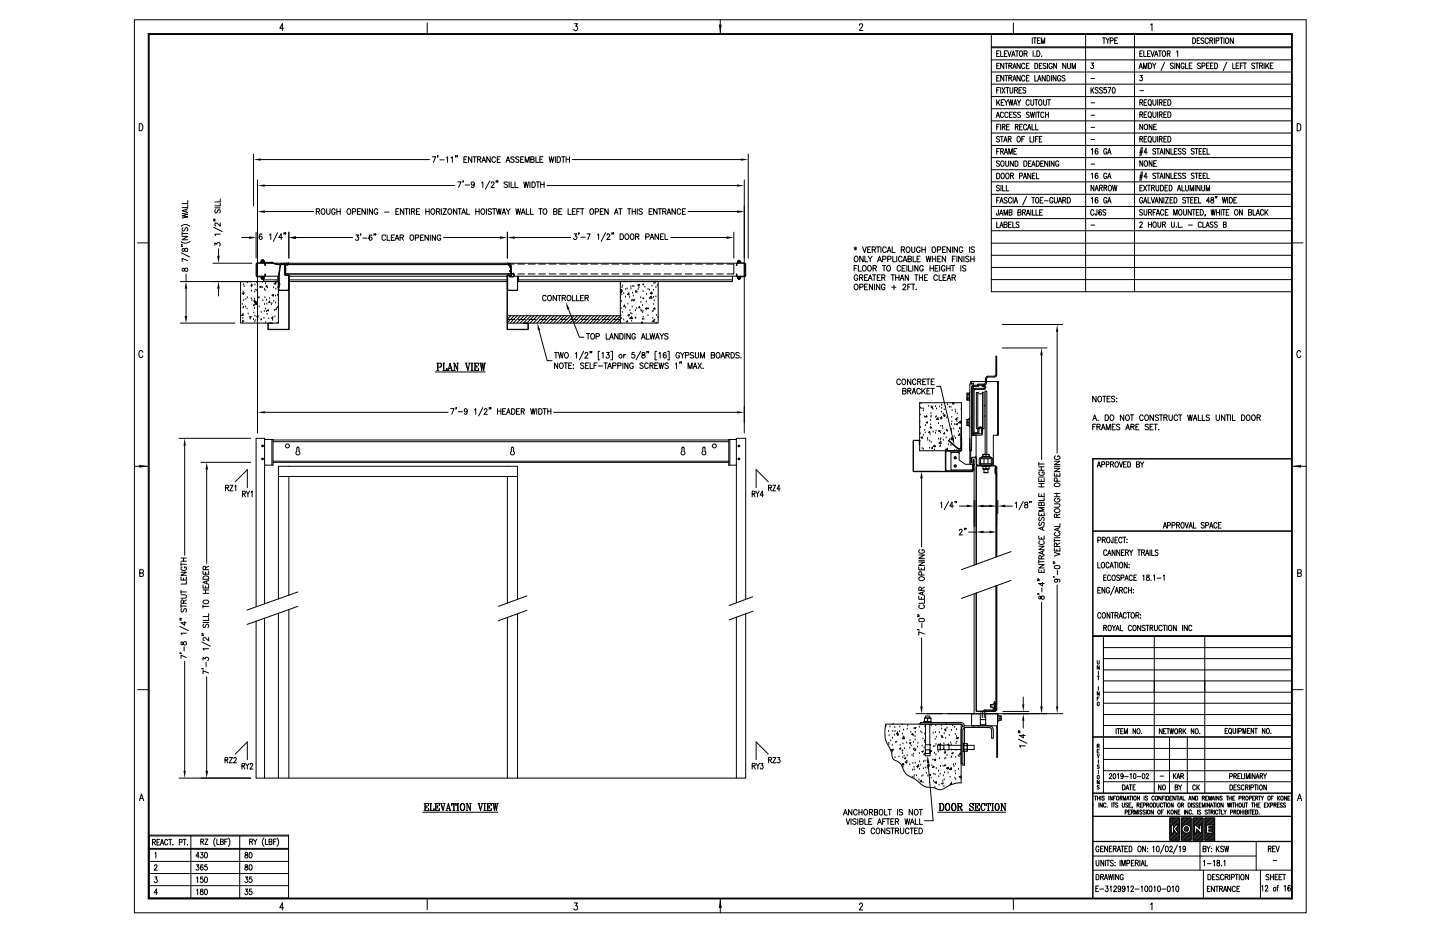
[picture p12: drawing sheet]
<svg xmlns="http://www.w3.org/2000/svg" width="432mm" height="279mm" viewBox="0 0 432 279" stroke-linecap="round" stroke-linejoin="round" font-family="sans-serif">
<g fill="none" stroke="#000" stroke-width=".3">
<path d="M40.3 5.9h351.4v267.7h-351.4zM44.4 10.1h343.1v259.4h-343.1zM44.6 10.1v259.2h342.9M44.7 10.3h342.6v259.2M85.1 8.5h-1.2l.8-1.4v2M128.1 6.9v3.2M172.2 7.1h.9l-.5 .8a.64 .64 0 0 1 .6 1 .64 .64 0 0 1-1.2-.1M216 5.9v4.2M257.7 7.6a.48 .48 0 0 1 .6-.5 .48 .48 0 0 1 .3 .8l-1 1.2h1.1M297.3 10.3v77.2h90M297.3 14.1h90M297.3 14.3h90"/>
<path d="M297.3 17.9h90M298.9 16.1h.5M298.9 19.7h.5M299.7 15.2h-.8v1.7h.8M299.7 19h-.8v1.6h.8M300.1 15.2v1.7h.7M301 19v1.6l-.9-1.6v1.6M301.2 16.1h.5M301.3 19h.9M301.8 19v1.6M302 15.2h-.8v1.7h.8M302.2 15.2l.5 1.7 .5-1.7"/>
<path d="M302.5 19.7l.8-.1 .1-.6h-.9v1.6M302.9 19.7l.5 .9M303.4 16.9l.5-1.7 .5 1.7M303.5 16.4h.7M303.9 6.9v3.2M304.5 15.2h.9M305 15.2v1.7M305.9 15.3l.1-.1a.81 .81 0 0 1 .7 .9 .81 .81 0 0 1-.8 .7l-.3-.5zM305.9 19v1.6l-.9-1.6v1.6M307.1 16.1l.7-.1 .1-.6-.8-.2v1.7M307.3 19.3a.48 .48 0 0 0-.6-.3 .48 .48 0 0 0-.4 .6v.4a.48 .48 0 0 0 .4 .6 .48 .48 0 0 0 .6-.4M307.6 16.1l.4 .8"/>
<path d="M307.8 19.7h.5M308.6 19h-.8v1.6h.8M309.5 11.3v1.7M309.8 15.2v1.7M309.9 11.3h.8M310.4 16.8h.1M310.3 19h.4l.4 .3v.9l-.4 .4h-.4zM310.3 11.3v1.7M310.9 15.2a.85 .85 0 0 1 .9 .9 .85 .85 0 0 1-.9 .8zM311.1 12.1h.5M311.7 19.7h.5M311.9 11.3h-.8v1.7h.8"/>
<path d="M312.3 16.8h.1zM312.3 13v-1.7l.5 1.7 .5-1.7v1.7M312.4 19h-.7v1.6h.7M313.7 19.1l-.3-.1-.6 .1v.4l.9 .7v.2l-.3 .2-.6-.2M314.1 19v1.6M315.6 19.3a.53 .53 0 0 0-.7-.3 .53 .53 0 0 0-.4 .6v.4a.52 .52 0 0 0 .5 .6 .52 .52 0 0 0 .6-.6h-.4M316.8 19v1.6l-.8-1.6v1.6M319.6 19v1.6l-.9-1.6v1.6M320.1 19v1.2l.4 .4 .5-.2v-1.4M325.5 10.3v77.2M327.2 18.9h.7l-.4 .7 .4 .1v.6l-.5 .3-.3-.4M330.6 11.3h.9"/>
<path d="M331 11.3v1.7M331.6 11.3l.5 .8v.9M332.7 11.3l-.6 .8M332.9 12.2l.8-.1 .1-.6-.9-.2v1.7M334.3 12.1h.5M335.1 11.3h-.8v1.7h.8M340.2 10.3v77.2M341.8 16.1h.5M342.6 15.2h-.8v1.7h.8M343 15.2v1.7h.7M344.1 16.1h.5M344.4 18.9a.85 .85 0 0 1 1 .8 .85 .85 0 0 1-1 .9z"/>
<path d="M344.9 15.2h-.8v1.7h.8M345 7.5l.4-.4v2.1M345.1 15.2l.5 1.7 .5-1.7M345.6 18.9l.5 .8v.9M346.2 16.9l.5-1.7 .5 1.7M346.5 16.3h.5M346.6 18.9l-.5 .8M347.4 15.2h.8M347.8 15.2v1.7M348.7 15.3l.5-.1 .2 .3 .1 1a.52 .52 0 0 1-.6 .4 .52 .52 0 0 1-.4-.6zM349.2 18.6l-1.1 2.6M350 16.1l.8-.1 .1-.6-.9-.2v1.7"/>
<path d="M350.4 16.1l.5 .8M351.9 19.1l-.4-.2-.6 .2 .1 .4 .9 .7-.4 .4-.6-.3M352.3 18.9v1.7M352.8 15.6l.3-.4v1.7M353.7 18.9v1.7l-.9-1.7v1.7M355.1 19.3l-.2-.3-.4-.1-.3 .4v.9a.48 .48 0 0 0 .5 .4 .48 .48 0 0 0 .4-.6h-.3M355.5 18.9v1.7h.8M356.6 19.7h.5M357.5 18.9h-.9v1.7h.9M357.6 11.3h.5l.4 .5v.8l-.4 .4h-.5zM359 12.1h.5M359.7 11.3h-.7v1.7h.7"/>
<path d="M360 19.1l-.3-.2-.6 .2 .1 .4 .8 .7-.3 .4-.6-.3M360.4 19.8l.8-.1 .1-.7-.9-.1v1.7M361 11.6l-.3-.3-.6 .3 .2 .4 .5 .2a.47 .47 0 0 1 .2 .7 .47 .47 0 0 1-.7 .1l-.2-.2M361.8 19.7h.5M362.4 11.8a.52 .52 0 0 0-.7-.4 .52 .52 0 0 0-.3 .6v.4a.52 .52 0 0 0 .3 .6 .52 .52 0 0 0 .7-.4M362.6 18.9h-.8v1.7h.8M362.8 12.1l.8-.1v-.5l-.8-.2v1.7M363 19.7h.5M363.2 12.1l.4 .9M363.8 18.9h-.8v1.7h.8M364.2 11.3v1.7M364.2 18.9a.85 .85 0 0 1 .9 .8 .85 .85 0 0 1-.9 .9z"/>
<path d="M364.7 12.2l.7-.1v-.7l-.7-.1v1.7M365.8 11.3h.9M366.3 11.3v1.7M367 11.3v1.7M367.5 11.6l.2-.2a.84 .84 0 0 1 .8 .7 .84 .84 0 0 1-.5 .9 .99 .99 0 0 1-.5-1.4zM367.9 18.6l-1.1 2.6M369.7 18.9v1.7h.7M369.8 11.3v1.7l-.9-1.7v1.7M370.7 19.7h.6M371.5 18.9h-.8v1.7h.8M371.9 19.7h.5M372.8 18.9h-.9v1.7"/>
<path d="M372.9 18.9h.9M373.3 18.9v1.7M376.3 19.1l-.4-.2-.6 .2 .1 .4 .9 .7-.4 .4-.6-.3M376.5 18.9h.9M376.9 18.9v1.7M377.7 19.7l.8-.1v-.6l-.8-.1v1.7M378.2 19.7l.4 .9M379.1 18.9v1.7M379.6 18.9v1.7M379.9 19.6l.6 1M380.5 18.9l-.9 1.2M380.9 19.7h.5"/>
<path d="M381.8 18.9h-.9v1.7h.9M41.7 37.1a1.06 1.06 0 0 1 1.2 1 1.06 1.06 0 0 1-1.2 1.1zM297.3 21.6h90M297.3 25.2h90M297.3 29h90M297.3 32.6h90M297.3 36.2h90M297.3 39.9h90M298.7 35.2l.5-1.6 .5 1.6M298.9 29.9v1.7M298.9 23.4h.5M298.9 27h.5"/>
<path d="M298.9 34.7h.7M298.9 38h.5M299.2 30.6l.6 1M299.7 22.6h-.8v1.7h.8M299.7 26.2h-.8v1.7M299.7 37.3h-.8v1.6M299.8 29.9l-.9 1.2M300.1 26.2v1.7M300.1 37.3v1.6M300.2 30.7h.5M300.5 26.2l.8 1.7M300.6 38l.7-.1v-.6h-.7v1.6"/>
<path d="M300.9 34a.48 .48 0 0 0-.6-.4 .48 .48 0 0 0-.3 .6v.4a.48 .48 0 0 0 .3 .6 .48 .48 0 0 0 .6-.3M301 22.6v1.7l-.9-1.7v1.7M301 38l.4 .9M301.1 29.9h-.9v1.7h.9M301.2 29.9l.6 .8v.9M301.3 22.6h.9M301.3 26.2l-.8 1.7M301.6 26.2h.9M301.8 22.6v1.7M301.8 38h.6M302.1 26.2v1.7M302.3 34l-.4-.4-.6 .4 .1 1.1 .5 .1 .4-.3"/>
<path d="M302.3 29.9l-.5 .8M302.4 29.9l.4 1.7 .3-1.7 .3 1.7 .3-1.7M302.5 23.4l.8-.1 .1-.5-.9-.2v1.7M302.7 37.3h-.9v1.6h.9M302.7 34.4h.5M302.9 26.2v1.2l.3 .5 .5-.2v-1.5M302.9 23.4l.5 .9M303.5 33.6h-.8v1.6h.8M303.7 20.6l.5-1.6 .5 1.6M303.7 24.3l.5-1.7 .5 1.7M303.9 20.1h.6M303.9 23.7h.6"/>
<path d="M304 31.6l.5-1.7 .5 1.7M304.1 31.1h.6M304.2 27h.8l.1-.6-.9-.2v1.7M304.5 38l.7-.1v-.6h-.7v1.6M304.7 33.8l-.2-.2-.6 .2 .1 .4 .7 .4-.1 .5h-.7M304.7 27l.4 .9M304.9 38l.4 .9M305.1 29.9l.5 .8v.9M305.6 27h.5M305.7 38h.5M305.9 22.6v1.7l-.9-1.7v1.7M306 33.8l-.3-.2-.6 .2 .1 .4 .8 .4-.1 .5h-.8"/>
<path d="M306.1 29.9l-.5 .8M306.4 26.2h-.8v1.7h.8M306.6 37.3h-.9v1.6h.9M307.3 23a.47 .47 0 0 0-.6-.4 .47 .47 0 0 0-.4 .6v.4a.49 .49 0 0 0 .3 .7 .49 .49 0 0 0 .7-.4M307.6 26.5l-.3-.3-.6 .3 .1 .4 .8 .4-.1 .6h-.5l-.3-.2M307.8 23.4h.5M307.8 37.7l-.2-.4a.86 .86 0 0 0-.7 .8 .86 .86 0 0 0 .7 .8l.2-.4M308.1 38.9l.5-1.6 .5 1.6M308.4 38.4h.5M308.6 22.6h-.8v1.7h.8M308.6 30.3a.49 .49 0 0 0-.6-.4 .49 .49 0 0 0-.3 .7v.4a.47 .47 0 0 0 .4 .6 .47 .47 0 0 0 .5-.4M308.6 33.8l-.2-.2-.6 .2v.4l.8 .4-.1 .5h-.7"/>
<path d="M308.9 33.6l.4 1.6 .3-1.6 .3 1.6 .3-1.6M309.1 29.9v1.4l.4 .3 .3-.1 .2-.4v-1.2M309.5 37.3v1.6h.7M310.3 22.6v1.7h.8M310.3 29.9h.8M310.6 37.3v1.6h.7M310.6 33.6v1.6M310.7 29.9v1.7M310.9 33.6h.9M311.1 24.3l.6-1.7 .5 1.7M311.4 23.7h.6M311.4 33.6v1.6"/>
<path d="M311.7 30l.4-.1 .2 .2 .1 1.1a.52 .52 0 0 1-.6 .4 .52 .52 0 0 1-.4-.6zM312.9 29.9v1.2l.4 .5 .5-.3v-1.4M313 34a.48 .48 0 0 0-.6-.4 .48 .48 0 0 0-.3 .6v.4a.48 .48 0 0 0 .3 .6 .48 .48 0 0 0 .6-.3M313.4 22.6v1.7l-.9-1.7v1.7M313.5 34.4h.9M313.5 33.6v1.6M313.9 22.6h.5l.4 .4v.9l-.4 .4h-.5zM314.1 29.9h.9M314.4 33.6v1.6M314.5 29.9v1.7M315.3 22.6v1.7M316.7 22.6v1.7l-.9-1.7v1.7"/>
<path d="M318.1 23a.52 .52 0 0 0-.6-.4 .52 .52 0 0 0-.4 .6v.4a.53 .53 0 0 0 .5 .7 .53 .53 0 0 0 .5-.7h-.3M319.4 22.9l-.4-.3-.6 .3 .3 .4 .4 .2a.47 .47 0 0 1 .2 .6 .47 .47 0 0 1-.7 .1l-.2-.2M321.5 20.6v-1.6l.5 1.6 .5-1.6v1.6M327.2 23.5h1.1M327.2 26.2v1.7M327.2 30.8h1.1M327.2 34.5h1.1M327.2 38.2h1.1M327.4 26.9l.6 1M328 26.2l-.8 1.1M329.3 26.5l-.4-.3-.4 .1-.1 .5 .9 .5v.4l-.4 .2-.5-.2M330.5 26.5l-.5-.3-.3 .5a1.05 1.05 0 0 1 .8 1.2h-.5l-.3-.2"/>
<path d="M331.7 26.2h-.7v.7l.6-.1 .2 .9-.5 .2-.3-.3M332.2 26.2h.9l-.6 1.7M333.7 26.3l.1-.1a.89 .89 0 0 1 .6 .9 .89 .89 0 0 1-.6 .8l-.3-.7zM341.5 20.6l.6-1.7 .5 1.7M341.8 22.6h.8l-.5 .6 .5 .2v.6l-.5 .2-.4-.2M341.8 30.7l.8-.1v-.6l-.8-.1v1.7M341.8 34.4l.8-.1v-.7l-.8-.1v1.7M341.8 20.1h.6M341.8 27.2h1.1M342.2 30.7l.4 .9M342.2 34.4l.4 .8M342.6 37.3v1.6l-.8-1.6v1.6"/>
<path d="M342.9 20.6v-1.7l.5 1.7 .5-1.7v1.7M343.1 30.7h.5M343.1 34.4h.5M343.2 37.4l.3-.1 .5 .1 .1 1.1a.53 .53 0 0 1-.6 .4 .53 .53 0 0 1-.4-.6zM343.9 29.9h-.8v1.7h.8M343.9 33.5h-.8v1.7h.8M344.3 30.1l.2-.1a.7 .7 0 0 1 .8 .3 .7 .7 0 0 1-.1 .9 .49 .49 0 0 1-.6 .4 .49 .49 0 0 1-.3-.7zM344.5 33.6l.2-.1a.89 .89 0 0 1 .6 .9 .89 .89 0 0 1-.6 .8 1.06 1.06 0 0 1-.2-1.6zM344.8 31.2l.4 .5M344.8 34.9l.4 .5M345.4 37.3v1.6l-.8-1.6v1.6M345.7 29.9v1.2l.4 .5 .4-.1 .1-.4v-1.2"/>
<path d="M345.7 33.5v1.2l.4 .5 .4-.1 .1-.4v-1.2M345.9 38h.6M346.8 37.3h-.9v1.6h.9M347.1 29.9v1.7M347.1 33.5v1.7M347.6 30.7l.8-.1 .1-.5-.9-.2v1.7M347.6 34.4l.8-.1 .1-.6-.9-.2v1.7M348.1 30.7l.4 .9M348.1 34.4l.4 .8M349 30.7h.5M349 34.4h.5M349.8 29.9h-.8v1.7h.8"/>
<path d="M349.8 33.5h-.8v1.7h.8M350.2 29.9a.85 .85 0 0 1 .9 .8 .85 .85 0 0 1-.9 .9zM350.2 33.5a.85 .85 0 0 1 .9 .9 .85 .85 0 0 1-.9 .8zM389 37.1l.8 .1 .3 .4v1.1l-.3 .4-.8 .1zM66 59.7v.8h-1.6M76 46.1v15.6M77.2 53.9v75.9M78.2 47.8h50.6M79.4 55.6h57M129.6 47h1l-.6 1.7M131.3 46.7h-.2h.2l-.2 .5M131.9 47.9h1.3"/>
<path d="M133.9 47.3l.3-.3v1.7M135.3 47.3l.3-.3v1.7M136.7 46.7h-.1h.1l-.1 .5M137.2 46.7l-.1 .5M137.2 54.5h1.1l-.8 1.7M138.9 54.3h-.1h.1l-.1 .4M139.1 47.8h.6M139.4 55.5h1.4M140 47h-.9v1.7h.9M141.5 47v1.7l-1-1.7v1.7M141.8 47h1M142.2 55a.5 .5 0 0 1-.3 .5 .5 .5 0 0 1-.6-.2v-.5a.5 .5 0 0 1 .6-.3 .5 .5 0 0 1 .3 .5 .86 .86 0 0 1-.6 1.2l-.3-.2"/>
<path d="M142.3 47v1.7M143.2 47.8l.9-.1v-.6l-.9-.1v1.7M143.7 47.8l.5 .9M144.4 54.9l.4-.4v1.7M144.5 48.7l.5-1.7 .6 1.7M144.7 48.1h.8M146.9 54.2l-1.4 2.5M147 47v1.7l-1-1.7v1.7M147.3 54.9a.43 .43 0 0 1 .5-.4 .43 .43 0 0 1 .4 .5l-1 1.2h1.1M148.6 47.4l-.3-.4a.85 .85 0 0 0-.8 .8 .85 .85 0 0 0 .8 .9l.3-.4M148.8 54.3v.4M149.1 47.8h.6"/>
<path d="M149.3 54.3l-.1 .4M150 47h-.9v1.7h.9M151.7 48.7l.6-1.7 .6 1.7M152 48.1h.7M152.1 54.8l-.5-.3-.5 .4a1.17 1.17 0 0 1 1 1.1l-.3 .2-.7-.2M152.7 54.5v1.7M153.2 54.5v1.7h.9M154.2 47.2l-.4-.2-.6 .2v.4l1 .6-.4 .5-.6-.3M154.4 54.5v1.7h1M155.6 47.2l-.3-.2-.7 .2 .1 .4 .9 .6-.3 .5-.7-.3M156.1 47.8h.6M157.1 54.5l.3 1.7 .3-1.7 .5 1.7 .3-1.7"/>
<path d="M157.1 47h-1v1.7h1M157.5 48.7v-1.7l.6 1.7 .6-1.7v1.7M158.9 54.5v1.7M159.2 47.8l.8-.1 .1-.5-.9-.2v1.7l.9-.2 .1-.4-.3-.3M159.5 54.5a.87 .87 0 0 1 1.1 .9 .87 .87 0 0 1-1.1 .8zM160.7 47v1.7h.8M160.8 54.5h1M161.3 54.5v1.7M161.9 47.8h.6M162.1 54.5v1.7M162.1 55.3h1.1M162.8 47h-.9v1.7h.9"/>
<path d="M163.2 54.5v1.7M164 55.6h57M164.7 47l.3 1.7 .4-1.7 .3 1.7 .4-1.7M166.5 47v1.7M167 47a.87 .87 0 0 1 1.1 .8 .87 .87 0 0 1-1.1 .9zM168.4 47h1M168.9 47v1.7M169.8 47.8h1M169.8 47v1.7M170.8 47v1.7M171.6 47.8h50.6M223.2 53.9v75.9"/>
<path d="M224.4 46.1v31.3M297.3 54.5h90M297.3 43.6h90M297.3 47.2h90M297.3 50.9h90M297.3 58.3h90M298.9 51.9a.85 .85 0 0 1 .9 .8 .85 .85 0 0 1-.9 .9zM298.9 45.4h.5M299.7 41.1l-.3-.2-.6 .2 .2 .6h.5a.47 .47 0 0 1 .2 .7 .47 .47 0 0 1-.7 .1l-.2-.2M299.7 44.5h-.8v1.7M299.7 48.4l-.1-.1-.8 .1 .1 .4 .8 .6-.3 .5-.6-.3M299.7 55.8l-.3-.3-.6 .3 .2 .5 .5 .1a.47 .47 0 0 1 .2 .7 .47 .47 0 0 1-.7 0l-.2-.1"/>
<path d="M299.7 59.2h-.8v1.7M300 40.9h.8M300.1 45.4l.7-.1v-.7l-.7-.1v1.7M300.1 55.5v1.7M300.3 48.3l.7 .1 .1 1.1a.53 .53 0 0 1-.6 .4 .53 .53 0 0 1-.4-.6zM300.4 52l.2-.1a.88 .88 0 0 1 .6 .8 .88 .88 0 0 1-.6 .9 1.1 1.1 0 0 1-.2-1.6zM300.4 40.9v1.7M300.5 45.4l.4 .8M300.7 55.5v1.7h.7M301 42.6l.5-1.7 .5 1.7M301.2 46.2l.5-1.7 .5 1.7M301.2 42h.6"/>
<path d="M301.3 45.6h.7M301.6 52.2a.53 .53 0 0 1 .6-.3 .53 .53 0 0 1 .4 .6v.4a.52 .52 0 0 1-.4 .7 .52 .52 0 0 1-.6-.4zM301.6 48.3v1.3l.3 .3 .5-.3v-1.3M301.8 55.5v1.7h.7M302 59.4l-.3-.2-.6 .2 .2 .5 .7 .5v.2l-.3 .3-.6-.3M302.3 41.7h.8l.1-.6-.9-.2v1.7M302.5 46.2v-1.7l.5 1.7 .5-1.7v1.7M302.8 41.7l.4 .9M303 52.7l.8-.1 .1-.5-.9-.2v1.7M303.4 59.6l-.4-.4-.6 .4v.9l.4 .4 .4-.1 .2-.3M303.4 52.7l.6 .9M303.8 59.2v1.7"/>
<path d="M303.9 48.3v1.6l-1-1.6v1.6M304 45.4h.5M304.4 48.3h.6l.2 .3v.9l-.4 .4h-.4zM304.9 44.5h-.9v1.7h.9M305.1 41.1l.1-.1a.84 .84 0 0 1 .8 .6 .84 .84 0 0 1-.4 1l-.6-.4zM305.7 52.7h.8v-.7l-.8-.1v1.7M306.4 41.7h.5M306.8 53.6l.5-1.7 .5 1.7M307 48.3h.7a.92 .92 0 0 1 .2 1 .92 .92 0 0 1-.9 .6zM307 53h.7M307.3 40.9h-.9v1.7M307.8 58.9l-1.1 2.6"/>
<path d="M308.4 49h.5M308.9 40.9v1.7h.7M309.1 51.9v1.7l-.9-1.7v1.7M309.2 48.3h-.8v1.6h.8M309.4 49.9l.5-1.6 .5 1.6M309.4 59.2h.8M309.6 49.4h.6M309.6 52.7h.5M309.8 59.2v1.7M310 40.9v1.7M310.4 51.9h-.8v1.7h.8M310.5 41.7h.5"/>
<path d="M310.7 48.3h.7a.92 .92 0 0 1 .2 1 .92 .92 0 0 1-.9 .6zM310.7 59.3l.2-.1a.89 .89 0 0 1 .6 .8 .89 .89 0 0 1-.6 .9 1.06 1.06 0 0 1-.2-1.6zM310.8 51.9v1.7h.8M311.3 40.9h-.8v1.7M311.7 41.7h.5M312.1 49h.5M312.4 40.9h-.7v1.7h.7M312.8 59.2h-.9v1.7h.9M312.9 48.3h-.8v1.6h.8M314.2 48.3v1.6l-.9-1.6v1.6M314.7 48.3v1.6M315.7 59.6l-.1-.3-.5-.1-.3 .4v.9a.48 .48 0 0 0 .6 .4 .48 .48 0 0 0 .3-.6h-.3"/>
<path d="M316.1 48.3v1.6l-.9-1.6v1.6M316.1 59.2v1.2l.5 .5 .5-.5v-1.2M317.5 48.6l-.2-.3-.6 .1-.1 1.1a.48 .48 0 0 0 .6 .4 .48 .48 0 0 0 .3-.6h-.3M320 59.2a.85 .85 0 0 1 1 .8 .85 .85 0 0 1-1 .9zM327.2 41.8h1.1M327.2 49.2h1.1M327.2 44.9l.4-.4v1.7M327.2 52.2l.4-.3v1.6M327.2 59.5l.4-.3v1.7M328 55.5v1.7l-.8-1.7v1.7M328.3 57.2l.5-1.7 .6 1.7M328.5 56.6h.7"/>
<path d="M329.2 44.8l-.4-.3-.4 .4 .2 1.2a.49 .49 0 0 0 .6-.2 .49 .49 0 0 0-.1-.6 .49 .49 0 0 0-.7 .1v.2M329.2 52.1l-.4-.2-.4 .3v1.1a.48 .48 0 0 0 .7 .1 .48 .48 0 0 0 0-.7 .48 .48 0 0 0-.7 0v.3M329.2 59.4l-.4-.2-.4 .3 .2 1.3a.49 .49 0 0 0 .6-.2 .49 .49 0 0 0-.1-.6 .49 .49 0 0 0-.7 0v.3M329.7 56.3l.8-.1v-.5l-.8-.2v1.7M330.1 56.3l.4 .9M331 56.3l.8-.1v-.6l-.8-.1v1.7M331.5 56.3l.4 .9M331.9 45a.49 .49 0 0 0-.6-.5 .49 .49 0 0 0-.3 .7v.4a.5 .5 0 0 0 .4 .6 .5 .5 0 0 0 .5-.6h-.3M331.9 52.2a.48 .48 0 0 0-.6-.3 .48 .48 0 0 0-.3 .6v.4a.48 .48 0 0 0 .4 .6 .48 .48 0 0 0 .5-.6h-.3M331.9 59.6a.49 .49 0 0 0-.6-.4 .49 .49 0 0 0-.3 .7v.3a.5 .5 0 0 0 .4 .7 .5 .5 0 0 0 .5-.7h-.3M332.1 46.2l.6-1.7 .5 1.7M332.1 53.5l.6-1.6 .5 1.6"/>
<path d="M332.3 45.6h.7M332.3 53h.7M332.6 55.6l.1-.1a.86 .86 0 0 1 .7 .9 .86 .86 0 0 1-.7 .8l-.4-.4v-.8zM333.6 55.5l.3 1.7 .4-1.7 .3 1.7 .3-1.7M341.7 45.7h.9M341.7 53.1h.9M341.8 41.7l.8-.1v-.6l-.8-.1v1.7M341.8 45.3h.8M341.8 52.6h.8M341.8 56.3h.5M342.2 41.7l.4 .9M342.2 44.2l-.4 2.5"/>
<path d="M342.2 51.6l-.4 2.5M342.6 55.5h-.8v1.7h.8M342.6 44.2l-.5 2.5M342.6 51.6l-.5 2.5M342.6 48.2v1.7l-.8-1.7v1.7M342.6 59.6a.49 .49 0 0 0-.6-.4 .49 .49 0 0 0-.3 .7v.3a.5 .5 0 0 0 .5 .7 .5 .5 0 0 0 .4-.7h-.3M342.9 55.5l.9 1.7M343.1 41.7h.5M343.3 48.3l.4-.1 .3 .2 .1 1a.52 .52 0 0 1-.6 .5 .52 .52 0 0 1-.4-.6zM343.8 55.5l-.9 1.7M343.9 40.9h-.8v1.7h.8M344 45.6h-.9l.6-1.1v1.7"/>
<path d="M344 53h-.9l.6-1.1v1.6M344.1 55.5h.8M344.3 59.2v1.7h.7M344.3 41.1l.4-.2a.88 .88 0 0 1 .6 .8 .88 .88 0 0 1-.6 .9l-.4-.3zM344.5 55.5v1.7M344.8 42.2l.4 .6M345.2 59.2l.5 1.7 .5-1.7M345.3 56.3l.7-.1 .1-.5-.8-.2v1.7M345.4 48.2v1.7l-.8-1.7v1.7M345.7 40.9v1.2l.4 .5 .4-.1 .1-.4v-1.2M345.7 56.3l.5 .9M345.9 49h.6"/>
<path d="M346.5 44.8l-.3-.3-.5 .3v.3l.6 .3a.46 .46 0 0 1 .1 .7 .46 .46 0 0 1-.7-.1M346.5 52.1l-.3-.2-.5 .2v.3l.8 .7v.2l-.3 .2-.5-.2M346.6 55.5v1.2l.4 .5 .5-.2v-1.5M346.8 48.2h-.9v1.7h.9M346.8 44.5h.9M346.8 51.9h.9M347.1 40.9v1.7M347.2 44.5v1.7M347.2 51.9v1.6M347.6 41.7l.8-.1 .1-.5-.9-.2v1.7M347.8 46.2l.5-1.7 .5 1.7M347.8 53.5l.5-1.6 .5 1.6"/>
<path d="M348 55.5a.85 .85 0 0 1 .9 .9 .85 .85 0 0 1-.9 .8zM348 45.6h.7M348 53h.7M348.1 41.7l.4 .9M348.5 59.2v1.7l-.9-1.7v1.7M349 41.7h.5M349 59.2v1.7M349.2 44.5v1.7M349.2 51.9v1.6M349.3 56.3h.5M349.5 59.2h.9l-.9 1.7h.9M349.8 40.9h-.8v1.7h.8"/>
<path d="M350.2 40.9a.85 .85 0 0 1 1 .8 .85 .85 0 0 1-1 .9zM350.2 55.5h-.9v1.7h.9M350.6 55.5a.85 .85 0 0 1 .9 .9 .85 .85 0 0 1-.9 .8zM350.6 44.5v1.7l-.9-1.7v1.7M350.6 51.9v1.6l-.9-1.6v1.6M350.9 59.9h.5M351.1 44.5v1.7h.8M351.1 51.9v1.6h.8M351.6 59.2h-.7v1.7h.7M352 59.2l.6 .1 .3 .3v.9l-.4 .4h-.5zM352.1 45.4h.5M352.1 52.7h.5"/>
<path d="M353 44.5h-.9v1.7h.9M353 51.9h-.9v1.6h.9M353.1 57.2l.5-1.7 .5 1.7M353.2 56.6h.7M354.2 44.8l-.3-.3-.5 .1v.6l.7 .3 .1 .5-.3 .2-.6-.2M354.2 52.1l-.3-.2-.6 .2 .1 .4 .8 .4-.1 .5-.8-.1M354.4 55.5v1.7h.8M355.5 44.8l-.3-.3-.6 .3 .1 .4 .6 .3a.47 .47 0 0 1 0 .7 .47 .47 0 0 1-.7-.2M355.5 52.1l-.3-.2-.6 .2 .1 .4 .8 .6v.2l-.3 .2-.6-.2M355.5 55.5v1.5l.4 .2 .3-.1 .2-.4v-1.2M355.5 59.4l-.2-.2-.6 .2 .1 .5 .7 .3-.1 .6-.5 .1-.2-.3M355.8 59.2h.9"/>
<path d="M356.3 59.2v1.7M356.9 57.2v-1.7l.5 1.7 .5-1.7v1.7M357 59.9h.5M357.8 59.2h-.8v1.7h.8M358.1 44.8l-.3-.3-.5 .1v.6l.7 .3 .1 .5-.3 .2-.6-.2M358.1 52.1l-.3-.2-.6 .2 .1 .4 .8 .4-.1 .5-.8-.1M358.2 59.9h.5M358.3 44.5h.9M358.3 51.9h.9M358.4 55.5v1.7M358.8 44.5v1.7M358.8 51.9v1.6"/>
<path d="M359.1 59.2h-.9v1.7h.9M359.4 59.2v1.7h.8M359.6 45.4h.5M359.6 52.7h.5M359.8 55.5v1.7l-.9-1.7v1.7M360.3 44.5h-.7v1.7h.7M360.3 51.9h-.7v1.6h.7M360.3 55.5v1.5l.4 .2 .5-.2v-1.5M360.8 45.4h.5M360.8 52.7h.5M361.6 44.5h-.8v1.7h.8M361.6 51.9h-.8v1.6h.8"/>
<path d="M361.7 57.2v-1.7l.5 1.7 .5-1.7v1.7M361.9 44.5v1.7h.8M361.9 51.9v1.6h.8M363.2 59.3v.5a.6 .6 0 0 1 .7 .3 .6 .6 0 0 1-.3 .8 .53 .53 0 0 1-.6-.6 .53 .53 0 0 1 .7-.4l.1-.6zM364.5 58.9l-.1 .5M364.9 58.9h-.2h.2l-.2 .5M366.5 59.2l.4 1.7 .2-1.7 .4 1.7 .3-1.7M368.1 59.2v1.7M368.6 59.2a.85 .85 0 0 1 1 .8 .85 .85 0 0 1-1 .9zM370 59.9h.5M370.8 59.2h-.8v1.7h.8M41.2 72.8h3.2"/>
<path d="M54.4 72.4a1.82 1.82 0 0 0 2.5 0M54.4 67.8a1.82 1.82 0 0 1 2.5 0M54.4 75.8l2.5 1.2M54.4 73.7v.2v-.2l.4 .2M54.4 73.3v.2v-.2l.4 .2M54.6 70.9h1.7l-1.7 1h1.7M54.6 63.9l1.7 .4-1.7 .4 1.7 .3-1.7 .4M54.6 70h1.7M54.6 69.5v1M54.7 74.6v.7h.5a.61 .61 0 0 1 .3-.8 .61 .61 0 0 1 .8 .3l-.1 .5-.4 .1-.6-.8zM54.9 68.2l-.3 .4 .3 .7 .5-.3 .4-.8 .5 .4-.3 .7M55.8 62.8v.7"/>
<path d="M56.3 78.1l-1.7-.6v.9M56.3 62.6l-1.7 .6 1.7 .6M56.3 61.4v.8h-1.7M56.3 60.1v.9h-1.7M63.8 78.9h11.7M64.1 68.2l2.5 1.2M64.2 66.1v.2v-.2l.3 .2M64.2 65.7v.2v-.2l.3 .2M64.4 73.6v-.8l.6 .4a.54 .54 0 0 1 .9-.4 .54 .54 0 0 1-.1 .9M64.4 62.3h1.6M64.6 62.8l-.2 .4 .2 .6 .4-.1 .6-.9h.3l.1 .4-.1 .6M65.5 74.6v2.1"/>
<path d="M66 70.2h-1.6l.3 .4M66 66.8v1l-1-.9h-.5l-.1 .5 .4 .3M66 60.9v.8h-1.6M72.5 71.2h2.2M76.8 69.6v7.8M76.8 79.1v3.6M76.9 79.1l.1-.2h2.3l.2 .2M77 79v3.7l2.3 .1 .1-.7h.2v.6M77 78.8h4.5M78.3 78.6h.1M78.3 78.5l.1-.4h.8v.4M78.3 78.5l.9 .1"/>
<path d="M78.3 78.5h.9M78.5 78h.5M78.6 70.4l-.1-.2a.83 .83 0 0 0-.9 .6 .83 .83 0 0 0 .5 1 .48 .48 0 0 0 .6-.4 .48 .48 0 0 0-.4-.5 .48 .48 0 0 0-.6 .3M78.6 78.2v.3M79 78l-.4-.1-.1 .2M79 78v.1M79 78.2v.3M79.2 78.6h.1M79.2 78.5v.1M79.3 79l.1 .6h.2v-.5M79.4 63.4h14.7M79.5 78.9h2.4"/>
<path d="M80.8 70.4l.4-.3v1.7M81.5 78.7h-3.4v.1M81.5 78.8h.1M81.5 78.7h.1M81.5 78.8l1.5 .5M81.6 78.7a5.5 5.5 0 0 0 3.5 .5h-.9h1.1M82.2 78.9h138.7M83.1 79.2h.1M83.1 79.3h1M83.2 69.8l-1.2 2.6M84 79.4l-.4 2.8M84.2 79.4l-.5 2.8"/>
<path d="M84.2 79.2h.1M84.2 79.1l1.1 .1v3.2M84.2 79.4v.1M84.7 71.2h-1.1l.7-1.1v1.7M85.1 79.2l-1 .3M85.3 79.2h.1M85.3 69.8h-.2h.2l-.2 .5M85.4 79.2v3.2l1.1 .1-.1 4.5h-2.8v-4.7M85.7 69.8h-.2h.2l-.2 .5M85.9 79.2v.1h67v-.1M85.9 79.1h.1M86 79.5h.4"/>
<path d="M86 79.2l.1 .2M86.4 79.2l-.1 .2M86.4 79.2h-.5h67M86.4 79.2h-.7l.1 2.8M86.4 79.2h.1M86.4 79.1h.1M86.4 79.1l-.8 .1v2.8l.2 .1h68.4M86.5 79.2h.1M86.6 69.6v7.8M88.7 71.2h17M94.8 63.4l1-.1v-.6l-1-.1v1.7M95.3 63.4l.5 .9"/>
<path d="M96.4 62.8l.3-.2a.81 .81 0 0 1 .8 .8 .81 .81 0 0 1-.9 .8l-.3-.5zM98 62.6v1.2l.4 .5 .5-.3 .1-1.4M100.5 63l-.3-.4-.5 .1-.2 .3v.8a.52 .52 0 0 0 .6 .5 .52 .52 0 0 0 .4-.6h-.3M101 63.4h1M101 62.6v1.7M102 62.6v1.7M104.3 62.7l.4-.1 .4 .2 .1 1a.56 .56 0 0 1-.7 .5 .56 .56 0 0 1-.4-.6zM105.7 63.5l.8-.1 .1-.7-.9-.1v1.7M106.7 70.4h.8l-.4 .6 .4 .2v.6l-.4 .3-.5-.3M107.2 63.4h.6M108.1 62.6h-.9v1.7h.9M108.2 70.2h-.2h.2l-.2 .3"/>
<path d="M108.8 71.4h1.3M109.6 62.6v1.7l-1.1-1.7v1.7M110.2 62.6v1.7M111.5 70.6l-.7-.2-.1 1.1a.47 .47 0 0 0 .7 .4 .47 .47 0 0 0-.1-.8h-.5l-.1 .4M111.7 62.6v1.7l-1-1.7v1.7M112.3 70.2h-.2h.2l-.2 .3M112.7 70.2h-.2h.2l-.2 .3M113.3 63a.56 .56 0 0 0-.7-.4 .56 .56 0 0 0-.4 .6v.5l.4 .6 .5-.1 .2-.5h-.4M115.3 63.6h1.3M115.6 70.8l-.2-.4h-.6l-.2 .4v.9l.2 .3 .4 .1 .4-.4M116.1 70.4v1.7h.8M117.3 71.2h.6"/>
<path d="M118.3 70.4h-1v1.7h1M118.4 72.1l.6-1.7 .6 1.7M118.7 71.5h.7M118.7 63.4h.5M119.6 62.6h-.9v1.7h.9M120 71.2l.8-.1 .1-.6-.9-.1v1.7M120.5 71.2l.5 .9M121.1 62.6v1.7l-1-1.7v1.7M121.4 62.6h1M121.9 62.6v1.7M122.8 62.6v1.7M123.2 70.4h.2a.85 .85 0 0 1 .7 .7 .85 .85 0 0 1-.3 .9l-.2 .1a.9 .9 0 0 1-.7-.7 .9 .9 0 0 1 .3-1z"/>
<path d="M123.4 63.4l.8-.1 .1-.6-.9-.1v1.7M123.9 63.4l.5 .9M124.5 71.3l.9-.1 .1-.7-1-.1v1.7M124.9 63.4h.5M125.8 62.6h-.9v1.7h.9M126.1 71.2h.6M127 70.4h-.9v1.7h.9M127.7 63.4h1M127.7 62.6v1.7M128.4 70.4v1.7l-1-1.7v1.7M128.7 62.6v1.7M129 70.4v1.7"/>
<path d="M129.4 62.8l.2-.2a.81 .81 0 0 1 .8 .8 .81 .81 0 0 1-.9 .8l-.3-.5zM130.6 70.4v1.7l-1-1.7v1.7M130.9 63.4l.8-.1 .1-.6-.9-.1v1.7M131.4 63.4l.5 .9M132.2 70.8l-.2-.4h-.6a.82 .82 0 0 0-.4 1.1 .82 .82 0 0 0 1 .5l.2-.5h-.4M132.3 62.6v1.7M132.8 62.6h1.1l-1.1 1.7h1.1M133 71.2h16.9M134.6 62.7l.1-.1a.81 .81 0 0 1 .8 .8 .81 .81 0 0 1-.9 .8l-.3-.5zM137 62.6v1.7l-1-1.7v1.7M137.3 62.6h1M137.8 62.6v1.7"/>
<path d="M138.4 64.3l.6-1.7 .6 1.7M138.7 63.8h.7M140 62.6v1.7h.8M142.7 63.4h1M142.7 62.6v1.7M143.7 62.6v1.7M144.5 62.7l.1-.1a.81 .81 0 0 1 .8 .8 .81 .81 0 0 1-.9 .8l-.3-.5zM145.9 62.6v1.7M147.4 62.8l-.4-.2-.6 .2 .1 .4 .9 .6a.55 .55 0 0 1-.4 .5 .55 .55 0 0 1-.6-.3M147.7 62.6h1M148.2 62.6v1.7M148.8 62.6l.5 1.7 .3-1.7 .3 1.7 .4-1.7"/>
<path d="M150.5 64.3l.6-1.7 .5 1.7M150.7 63.8h.8M151.8 62.6l.6 .8v.9M152.1 69.6v7.8M152.2 79.2h.1M152.3 79.2h.1M152.3 79.1l.8 .1v2.8l-.2 .1M152.3 79.2h1.9M152.4 79.3l.1 .2M152.7 79.3l-.3 .2M152.8 79.8l.2-.1v.4zM152.9 79.2h-.6"/>
<path d="M153 79.8h.1M153 62.6l-.6 .8M153.2 79.2v2.8M154.3 71.2h16.8M154.7 62.6l.3 1.7 .4-1.7 .4 1.7 .3-1.7M155.3 79.2h2M156.3 64.3l.6-1.7 .6 1.7M156.5 63.8h.7M157.8 62.6v1.7h.9M158.4 79.2h2M159.1 62.6v1.7h.8M161.5 79.2h2.1"/>
<path d="M161.5 62.6h1.1M162.1 62.6v1.7M163.2 62.7l.1-.1a.81 .81 0 0 1 .8 .9 .81 .81 0 0 1-.9 .7l-.4-.5zM164.7 79.2h2M166 63.4l1-.2v-.3l-.4-.3h-.6v1.7l1-.2v-.3l-.4-.4M167.6 63.4h.5M167.8 79.2h2.1M168.5 62.6h-.9v1.7h.9M170.3 62.6v1.7h1M170.9 79.2h2.2M171.6 63.4h.6M172.1 70.1h.8l-.4 .7a.51 .51 0 0 1 .4 .8 .51 .51 0 0 1-.9-.1"/>
<path d="M172.6 62.6h-1v1.7h1M173 63.4h.6M173.7 69.8h-.2h.2l-.2 .5M173.9 62.6h-.9v1.7M174.1 79.2h2.1M174.1 62.6h1M174.2 71.1h1.3M174.6 62.6v1.7M176 70.1h1l-.7 1.7M177 62.8l.3-.2a.81 .81 0 0 1 .7 .9 .81 .81 0 0 1-.9 .7l-.2-.5zM177.2 79.2h2.1M178.5 63.5l.8-.1 .1-.7-.9-.1v1.7"/>
<path d="M179.2 70.4l.3-.3v1.7M180 63.4h.6M180.3 79.2h2.2M180.9 62.6h-.9v1.7h.9M181.6 69.8l-1.3 2.6M182 70.5l.3-.4h.3l.3 .3-1 1.4h1.1M182.4 62.6v1.7l-1-1.7v1.7M183.5 79.2h2.1M183.6 69.8l-.1 .5M184 69.8l-.1 .5M184.2 64.3l.6-1.7 .5 1.7M184.4 63.8h.8"/>
<path d="M185.5 62.6h1M185.9 70.1a.86 .86 0 0 1 1.1 .9 .86 .86 0 0 1-1.1 .8zM186 62.6v1.7M186.6 79.2h2.1M187.5 70.4a.73 .73 0 0 1 1.1 .1 .73 .73 0 0 1-.2 1 .73 .73 0 0 1-1-.1 .73 .73 0 0 1 .1-1zM188.2 62.6h.9M188.6 62.6v1.7M189.2 70.2l.5-.1 .3 .3 .1 1a.56 .56 0 0 1-.7 .4 .56 .56 0 0 1-.4-.7zM189.6 63.4h.9M189.6 62.6v1.7M189.7 79.2h2.2M190.5 62.6v1.7"/>
<path d="M190.6 71l.9-.1v-.7l-.9-.1v1.7M191.1 62.6v1.7M191.1 71l.5 .8M192.6 62.8l-.3-.2-.7 .2 .2 .4 .8 .6-.3 .5-.7-.3M192.9 79.2h2.1M193.6 71h.9l.1-.7-1-.2v1.7M194.6 63.4h.6M194.9 71.8l.6-1.7 .6 1.7M195.2 71.2h.6M195.6 62.6h-1v1.7h1M196 79.2h2.1M197 62.6v1.7l-1-1.7v1.7"/>
<path d="M197.4 62.6h1M197.4 70.1v1.7l-1-1.7v1.7M197.9 62.6v1.7M198 71h.5M198.7 63.4l.9-.1v-.6l-.9-.1v1.7M199 70.1h-1v1.7h1M199.1 79.2h2.2M199.2 63.4l.5 .9M199.4 70.1v1.7h.8M200 64.3l.6-1.7 .6 1.7M200.2 63.8h.7M201.1 71.2h16.7"/>
<path d="M202.4 79.2h2M202.5 62.6v1.7l-1-1.7v1.7M204.1 63a.56 .56 0 0 0-.6-.4 .56 .56 0 0 0-.5 .6v.5a.56 .56 0 0 0 .5 .6 .56 .56 0 0 0 .6-.5M204.6 63.4h.5M205.5 79.2h2M205.6 62.6h-1v1.7h1M206.3 63.4h14.7M208.6 79.2h2.1M211.8 79.2h2M214.9 79.2h2M218 79.2h1.9l.1 .1v2.8h-2M220 69.6v7.8"/>
<path d="M220.9 79.1l.2-.2h2.3l.1 .2M221.1 79l-.1 .6h-.2v-.5M221.1 78.8h2.3M221.1 78.7h1M221.1 78.7h.1M221.4 78.1h.4zM221.4 78.1v.6h-.3v-.4h1v.4M221.8 78.1v.6M222.1 78.7h.1M223.4 79.1v3.6l-2.3 .1-.1-.7h-.2v.6M223.6 79.1v3.6M256.1 74.3l.8 .5"/>
<path d="M256.5 74v1M256.5 76.8a.81 .81 0 0 1 .9 .8 .81 .81 0 0 1-.9 .8 1.02 1.02 0 0 1 0-1.6zM256.9 74.3l-.8 .5M257 79.6h-.9v1.7M257.4 79.6v1.7h.9M258.7 74l.5 1.7 .6-1.7M258.8 79.7a.78 .78 0 0 1 1 .7 .78 .78 0 0 1-1 .8l-.2-.5zM258.8 76.8v1.7l-1-1.7v1.7M259.3 76.8v1.7h.9M260.2 74.8h.5M260.3 76.8l.6 .8v.9M260.4 79.7l.2-.1a.81 .81 0 0 1 .7 .9 .81 .81 0 0 1-.9 .7l-.2-.3v-.9z"/>
<path d="M261.1 74h-.9v1.7h.9M261.5 74.8h.9l.1-.6-1-.2v1.7M261.5 76.8l-.6 .8M262 74.8l.6 .9M262.8 74h1M263.1 78.5l.6-1.7 .6 1.7M263.3 74v1.7M263.4 78h.7M264.2 74v1.7M264.6 79.6h1M264.7 77.7l.8-.1 .1-.6-.9-.2v1.7M265.1 79.6v1.7"/>
<path d="M265.8 74.4a.56 .56 0 0 0-.7-.4 .56 .56 0 0 0-.4 .7v.4a.56 .56 0 0 0 .4 .6 .56 .56 0 0 0 .7-.4M266 79.8l.3-.2a.81 .81 0 0 1 .8 .8 .81 .81 0 0 1-.9 .8l-.3-.5zM266 75.7l.6-1.7 .6 1.7M266.2 77.7l.8-.1 .1-.6-.9-.2v1.7M266.3 75.2h.7M267.5 74v1.7h.9M267.7 76.8v1.7h.9M268.9 76.8v1.7M270.3 74.8h.8l.1-.6-.9-.2v1.7M270.5 77.2a.56 .56 0 0 0-.7-.4 .56 .56 0 0 0-.4 .7v.4a.56 .56 0 0 0 .5 .6 .56 .56 0 0 0 .6-.4M270.8 78.5l.6-1.7 .5 1.7M270.8 74.8l.5 .9"/>
<path d="M271 78h.7M271.4 79.6h-.9v1.7h.9M271.9 74.1a.78 .78 0 0 1 1 .7 .78 .78 0 0 1-1 .8l-.2-.5zM271.9 79.6v1.7M272.3 77.6l.9-.1 .1-.4-.4-.3h-.6v1.7l.9-.2 .1-.3-.4-.4M272.5 79.6v1.7h.9M273.4 74v1.4l.4 .3 .5-.3v-1.4M273.7 79.6v1.7M273.8 76.8v1.7h.9M275 77.6h.6M275.3 79.6v1.7l-1-1.7v1.7M275.9 74.4a.56 .56 0 0 0-.6-.4 .56 .56 0 0 0-.5 .7v.4l.5 .6 .5-.3 .1-.3h-.3"/>
<path d="M275.9 76.8h-.9v1.7h.9M276.4 74v1.7M276.4 74.8h1.1M277.5 74v1.7M277.7 76.8l.3 1.7 .5-1.7 .3 1.7 .3-1.7M278.9 79.6v1.7M279.6 74.3l.3-.3a.81 .81 0 0 1 .7 .9 .81 .81 0 0 1-.9 .7l-.2-.3zM279.6 77.6h1M279.6 76.8v1.7M279.9 79.6v1.7M280.6 76.8v1.7M281.1 74.9l.8-.1 .1-.6-.9-.2v1.7"/>
<path d="M281.2 77.6h.6M281.3 79.6h-.9v1.7h.9M281.8 79.6v1.7M282.1 76.8h-.9v1.7h.9M282.6 74.8h.6M283.5 74h-.9v1.7h.9M283.5 76.8v1.7l-1-1.7v1.7M283.9 79.6v1.7M284.9 79.6v1.7M285 74v1.7l-1-1.7v1.7M285.2 79.6h1.1M285.6 74v1.7"/>
<path d="M285.6 77.6h.6M285.7 79.6v1.7M286.5 76.8h-.9v1.7M286.9 76.8v1.7M287.1 74v1.7l-1-1.7v1.7M288.1 79.6v1.7M288.5 76.8v1.7l-1.1-1.7v1.7M288.7 74.4a.56 .56 0 0 0-.7-.4 .56 .56 0 0 0-.4 .7l.3 .9h.6l.2-.5h-.3M289.1 76.8v1.7M289.6 79.8l-.3-.2-.7 .2 .3 .5 .7 .5-.3 .5-.7-.3M290.6 77l-.4-.2-.6 .2 .2 .6 .8 .4-.4 .5-.6-.3M290.7 74v1.7"/>
<path d="M291.1 76.8v1.7M291.1 77.6h1M292.1 76.8v1.7M292.2 74.3l-.4-.3-.6 .3 .1 .4 .8 .3v.6l-.5 .1-.4-.3M297.3 61.9h90M297.3 65.5h90M297.3 69.2h90M297.3 72.9h90M297.3 76.5h90M298.9 66.5v1.7h.7M298.9 60h.5M299.4 62.9l-.1 1.5h-.4l-.1-.4"/>
<path d="M299.7 64.5l.5-1.6 .5 1.6M299.8 60.9l.5-1.7 .5 1.7M299.8 68.2l.5-1.7 .5 1.7M299.9 64h.7M300 67.6h.6M300.1 60.3h.6M301.1 64.5v-1.6l.5 1.6 .5-1.6v1.6M301.1 67.3l.7-.1 .1-.5-.8-.2v1.7l.8-.1 .1-.5-.3-.3M302.4 67.3h.5M302.6 63.7l.8-.1v-.6l-.8-.1v1.6l.8-.2v-.5l-.2-.1M303.3 66.5h-.9v1.7h.9M303.7 66.5v1.7h.8"/>
<path d="M304.1 60.9l.5-1.7 .5 1.7M304.3 60.3h.7M305.2 63.7l.8-.1 .1-.6-.9-.1v1.6h.6l.4-.2-.4-.6M305.6 66.8l-.6-.3-.3 .6a.77 .77 0 0 1 .8 1.1h-.5l-.3-.2M306.6 63.7l.7-.1 .1-.6-.8-.1v1.6M307 63.7l.5 .8M307.8 64.5l.5-1.6 .5 1.6M307.9 64h.7M309.1 62.9v1.6M309.6 62.9v1.6h.8M310.6 62.9v1.6h.8M311.7 63.7h.6"/>
<path d="M311.9 60h.5M312.6 62.9h-.9v1.6h.9M313.2 60.2h1.1M317.3 60.9l.5-1.7 .6 1.7M317.6 60.3h.6M318.7 60l.7-.1 .1-.5-.8-.2v1.7M319.2 60l.4 .9M327.2 67.5h1.1M328 63.2a.49 .49 0 0 0-.6-.4 .49 .49 0 0 0-.3 .7v.4a.48 .48 0 0 0 .3 .6 .48 .48 0 0 0 .6-.4M328.9 62.8v1.5l-.5 .1-.1-.4M330.3 63.1l-.4-.3-.4 .4v1.1l.4 .2 .4-.2v-.5l-.4-.3-.4 .3v.2M331.6 63.1l-.3-.3-.6 .3 .1 .4 .8 .4-.1 .5-.5 .1-.3-.2"/>
<path d="M332.1 60.9l.6-1.7 .5 1.7M332.3 60.3h.7M341.8 66.9v-.3a.43 .43 0 0 1 .6 0 .43 .43 0 0 1 .1 .5l-.8 1.1h.9M342.6 63.1l-.3-.3-.6 .3 .1 .4 .8 .4-.1 .5-.4 .1-.4-.2M342.9 60.9l.5-1.7 .5 1.7M343.1 62.8v1.5l.3 .2 .3-.1 .2-.4v-1.2M343.1 60.3h.6M344.3 67.3h1M344.3 66.5v1.7M344.4 63.7l.8-.1 .1-.6-.9-.2v1.7M344.9 63.7l.5 .8M345.3 66.5v1.7"/>
<path d="M345.8 63.7h.5M345.9 66.6l.7 .1 .1 1.1a.53 .53 0 0 1-.6 .4 .53 .53 0 0 1-.4-.6zM346.3 60.9l.5-1.7 .5 1.7M346.5 60.3h.6M346.6 62.8h-.8v1.7M346.7 64.5l.5-1.7 .5 1.7M347 64h.6M347.2 66.5v1.5l.4 .2 .3-.1 .2-.4v-1.2M348.6 67.3l.7-.1 .1-.6-.8-.1v1.7M349 63.2a.52 .52 0 0 0-.6-.4 .52 .52 0 0 0-.4 .7v.4a.52 .52 0 0 0 .4 .6 .52 .52 0 0 0 .6-.4M349 67.3l.5 .9M349.4 63.7h.5"/>
<path d="M350.3 62.8h-.9v1.7h.9M351.3 66.5v1.2l.3 .5 .5-.2v-1.5M352 64.5v-1.7l.5 1.7 .5-1.7v1.7M352.6 68.1h.2zM353.3 66.5v1.7h.8M353.7 62.9l.4-.1 .2 .3 .1 1a.52 .52 0 0 1-.6 .4 .52 .52 0 0 1-.4-.6zM354.4 68v.2zM354.9 62.8v1.5l.4 .2 .5-.2v-1.5M356.4 67.5h1.1M357.2 62.8v1.7l-.9-1.7v1.7M357.5 62.8h.9M358 62.8v1.7"/>
<path d="M358.7 63.7h.5M359.6 62.8h-.9v1.7h.9M359.9 62.8a.85 .85 0 0 1 1 .9 .85 .85 0 0 1-1 .8zM360.3 66.9l-.4-.4-.6 .4 .1 1.1 .5 .2 .4-.4M360.7 66.5v1.7h.7M361.4 64.4h-.1h.1l-.1 .5M361.6 68.2l.5-1.7 .5 1.7M361.8 67.6h.7M362.7 60.3h-.9l.7-1.1v1.7M363.1 62.8l.4 1.7 .2-1.7 .4 1.7 .3-1.7M363.7 66.7l-.2-.2-.6 .2 .1 .4 .7 .5-.1 .5-.7-.1M364.7 62.8v1.7"/>
<path d="M364.7 63.7h1M365 66.7l-.3-.2-.5 .2v.4l.8 .5-.1 .5-.7-.1M365.7 62.8v1.7M366.2 62.8v1.7M366.5 62.8h.9M366.9 67.3l.7-.1v-.6l-.7-.1v1.7l.7-.1v-.7l-.2-.1M366.9 62.8v1.7M367.7 63.7h.5M368.6 62.8h-.9v1.7h.9M370.4 62.9l.2-.1a.81 .81 0 0 1 .7 .9 .81 .81 0 0 1-.9 .7l-.2-.5zM372.5 62.8v1.7l-.8-1.7v1.7M374.4 63.7l.8-.1v-.6l-.8-.2v1.7l.8-.2 .1-.3-.3-.3"/>
<path d="M375.8 62.8v1.7h.7M376.7 64.5l.5-1.7 .5 1.7M376.9 64h.5M378.9 63.2l-.4-.4-.5 .4v.9l.3 .4 .4-.1 .2-.3M379.3 62.8v1.7M379.6 63.6l.6 .9M380.2 62.8l-.9 1.2M387.5 72.8h3.2M54.1 84.4h21.4M54.1 96.9h16.3M54.7 80.5l-.1 .5 .3 .3 .4-.2 .1-.3a.47 .47 0 0 1 .7-.3 .47 .47 0 0 1 0 .8 .47 .47 0 0 1-.7-.4l-.2-.4zM55.8 82.2v2.2"/>
<path d="M55.8 86.5v8.2M65.5 86.5v2.2M72.1 92.2h.1M72.1 89.9h.1M72.1 84.4h11.4v12.5h-11.4zM72.5 94.6l.3-.4 .1 .4zM72.6 91.3h.1M72.6 88l.5-.2-.1 .4zM72.7 96.7h.1M72.8 96.3h.1M72.8 95.4h.1M72.9 94.2h.1"/>
<path d="M72.9 92.4h.1M72.9 87.5h.1M73 92.1h.1M73.1 90.1h.1M73.1 85.3h.1M73.1 96.4h.1M73.2 88h.1M73.2 85.9h.1M73.7 92h.1M73.7 89.7h.1M74.1 92.6h.1M74.2 89.2h.1"/>
<path d="M74.2 84.8h.1M74.4 94.1h.1M74.8 95l.5-.1-.1 .3zM75 95.7h.1M75.4 89.6h.1M75.4 86h.1M75.4 87.3h.1M75.5 90.1h.1M75.5 85.2l.1 .4h-.3zM76 95.8h.1M76 91.7h.1M76.1 93.8h.1"/>
<path d="M76.2 91.7h.1M76.3 89.7h.1M76.3 92.5h.1M76.3 90.7h.1M76.4 87.5h.1M76.4 96.5h.1M76.4 89.9l.1 .4h-.4zM76.4 91.2l.5-.5v.6zM76.4 90.5l.4-.2-.1 .4zM76.5 85.4h.1M76.5 94.8h.1M76.5 87h.1"/>
<path d="M76.7 96.1h.1M76.9 82.7l.1 .2M77 87.1h.1M77 84.8h.1M77 83h2.3M77.3 94.6l.1 .4h-.4zM77.5 89.3h.1M77.7 89.2h.1M77.7 92h.1M77.9 86l.4-.1-.1 .3zM78.2 95.9h.1M78.3 83.1h.1"/>
<path d="M78.3 93.6h.1M78.4 95.8h.1M78.5 83.5l.1 .2h.4M78.5 83.7h.5M78.6 83.1h-.3l.1 .4h.8v-.4M78.6 83.1h.6M78.6 83.1v.3M78.7 84.7h.1M78.7 86.2h.1M78.8 90.2h.1M79 83.1v.3M79 83.5v.2"/>
<path d="M79.1 83.5v.4M79.1 83.9h4.2M79.2 95.4h.1M79.2 83.1h.1M79.2 93.4h.1M79.2 83.1h-.9M79.3 91.3h.1M79.3 86.8h.1M79.4 89.2h.1M79.5 87.1h.1M79.5 82.8h4.1M79.5 82.7l-.2 .2"/>
<path d="M79.6 85.1h.1M79.6 92.6h.1M79.7 96.7h.1M79.9 93.5h.1M79.9 90h.1M80 91.2h.1M80 85.6l.1 .4-.3-.1zM80.1 94.2h.1M80.1 93l.4-.1-.1 .3zM80.2 86.3h.1M80.6 95.6h.1M80.9 89.5h.1"/>
<path d="M80.9 90.3v.4h-.3zM81.4 91.4h.1M81.4 95.3l.4-.3v.4zM81.5 91h.1M81.6 88.7h.1M81.6 88.5l.4-.2v.4zM81.7 96h.1M82 86.3h.1M82.1 90.3h.1M82.3 93.1h.1M82.5 95h.1M82.5 92.9h.1"/>
<path d="M82.6 88.7h.1M82.6 90.8h.1M82.7 84.6v.6l-.5-.1zM82.7 86.7h.1M82.8 84.6h.1M82.9 92.8h.1M83.1 96.9h.1M83.2 88.6h.1M83.3 82.8v1.6h-4.2v-.5M83.3 86.3h.1M83.5 85h.1M83.5 85.5h.1"/>
<path d="M83.5 91.8l-.4 .4 .4 .1M83.6 84.4l-.1 2.6M83.7 82.3h.1M83.7 87h.1M83.7 85.1h.1M83.7 85.3h.1M83.7 82.3v3.9h-.1M83.7 85l.2 .1-.2 .3zM85.5 82.4h.1M85.5 82.5h.9M86.4 82.5h.1M86.4 87h.1"/>
<path d="M86.6 82.5l.1 16.3h-6.4v-1.9h1.3h-1.2v1.8h6.2zM86.6 84.4h65.5M86.6 82.8h65.5M86.6 83.9h65.5M86.6 82.5v4.5M152.1 82.5v16.2h6.2v-1.8h-1.2h1.3v1.9h-6.3zM152.1 95.8h2.3M152.2 82.6v4.3M152.3 82.5l1.1 .1M152.8 81.1v.3M152.9 81.4h.2M153 82h-.1"/>
<path d="M153 80h.1M153.1 81.4h.1M153.1 81.2h.1M153.1 81.1l-.2 .1M153.2 82v-2.4v2.4M153.2 83h.7M153.2 82l.1 .1M153.2 94.7l-1.1 1M153.2 81.4h.1M153.2 81.5h.1M153.2 81.1h.1M153.2 81h.1"/>
<path d="M153.2 81v.5M153.3 82l.8 .2-.2 .8M153.4 82.5h.1M153.4 82.5l-1.3 .1v4.3l.2 .1h2.7l.2-.1v-4.1M153.9 82.1h.1M153.9 82.1l.1 .1M154 82.8l-1.3 .1 1.2 .1M154.2 94.7l-2.1 2M154.2 82.2v.6h66.7M155.1 94.7l-2.1 2.2M155.3 82.1h2M155.4 82.8v1.6h64.2v-.5"/>
<path d="M155.4 83.9h64.2M155.4 95.8h2.2M156.1 94.7l-2.2 2.2M157.1 94.7l-2.2 2.2M158.2 94.7l-2.2 2.2M158.4 82.1h2M158.6 95.8h2.1M159.2 94.7l-2.2 2.2M160.1 94.7l-2.1 2.2M161.1 94.7l-2.2 2.2M161.5 82.1h2.1M161.6 99l2.5 9.1h1.4"/>
<path d="M161.8 95.8h2M162.1 94.7l-2.2 2.2M163.2 94.7l-2.2 2.2M163.7 88.9l-.1-.3h-.6l-.3 .3v.9l.3 .3 .4 .1 .3-.4M164.1 94.7l-2.1 2.2M164.3 88.7l.3-.1a.85 .85 0 0 1 .8 .5 .85 .85 0 0 1-.3 1 .8 .8 0 0 1-.9-.4 .8 .8 0 0 1 .1-1zM164.7 82.1h2M164.9 95.8h2.1M165.1 94.7l-2.1 2.2M166.1 94.7l-2.2 2.2M166.9 88.6v1.6l-1-1.6v1.6M167.1 94.7l-2.2 2.2"/>
<path d="M167.2 88.6h1M167.7 88.6v1.6M167.8 82.1h2.1M168.1 95.8h2M168.1 94.7l-2.2 2.2M168.6 89.3l.8-.1 .1-.6h-.9v1.6M169.1 94.7l-2.1 2.2M169.1 89.3l.5 .9M170.1 94.7l-2.2 2.2M170.3 88.6a.78 .78 0 0 1 .9 .7 .78 .78 0 0 1-.9 .8l-.3-.5zM170.4 92.6l3.3 8.5h1.4M170.9 82.1h2.2"/>
<path d="M171.1 94.7l-2.2 2.2M171.2 95.8h2M171.6 88.6v1.6h1M172.1 94.7l-2.2 2.2M172.9 88.6v1.6h.8M173.1 94.7l-2.2 2.2M174.1 94.7l-2.1 2.2M174.1 82.1h2.1M174.1 89.3h.6M174.3 95.8h2.1M175 88.6h-.9v1.6h.9M175.1 94.7l-2.2 2.2"/>
<path d="M175.4 89.3l1-.1v-.6h-1v1.6M175.9 100h1M175.9 89.3l.5 .9M176.1 94.7l-2.2 2.2M176.4 100v1.7M177.1 94.7l-2.2 2.2M177.2 82.1h2.1M177.5 95.8h2.1M178.1 94.7l-2.2 2.2M179.1 94.7l-2.1 2.2M180.1 94.7l-2.2 2.2M180.3 82.1h2.2"/>
<path d="M180.6 95.8h2.1M181.1 94.7l-2.2 2.2M181.8 100v1.7h.8M182.1 94.7l-2.2 2.2M183 94.7l-2.1 2.2M183.5 82.1h2.1M183.7 95.8h2.3l-1.1 1.1M184.1 94.7l-2.2 2.2M185.1 94.7l-2.2 2.2M185.3 100v1.7l-1-1.7v1.7M185.8 100a.87 .87 0 0 1 1.1 .8 .87 .87 0 0 1-1.1 .9zM186 94.7h-33.9v2.2h33.9"/>
<path d="M186 94.7l-2.1 2.2M186 89.2h.1M186 84.4h11.4v12.5h-11.4zM186 96.8l-.1 .1M186 87.5l.5-.2-.1 .4zM186.1 96.7h.1M186.2 94.7h.1M186.3 92.5h.1M186.4 90.4h.1M186.4 95.5h.1M186.4 88.4h.1M186.4 86.8l.1 .4-.4-.1z"/>
<path d="M186.5 86.3h.1M186.6 93.6h.1M186.6 82.1h2.1M186.7 85.8h.1M187 88.1h.1M187 95.9h.1M187.3 91.4l.1 .5h-.4zM187.4 100v1.7M187.5 89.1h.1M187.6 86.8h.1M187.6 92.3h.1M188 86.6h.1"/>
<path d="M188.1 96.2l.1 .3h-.3zM188.3 91.2h.1M188.3 94.5l.4-.2-.1 .4zM188.6 87.8v.6l-.5-.1zM188.8 89.2h.1M188.9 93.1h.1M188.9 95.4l.5-.5 .1 .6zM189 95.6h.1M189 100v1.7l-1-1.7v1.7M189.1 86h.1M189.1 94h.1M189.2 86.6h.1"/>
<path d="M189.4 96.3h.1M189.4 90.3h.1M189.5 94.1h.1M189.6 90h.1M189.6 92h.1M189.7 87.9h.1M189.7 95.6h.1M189.7 85.9h.1M189.7 82.1h2.2M189.8 90l.4-.2-.1 .4zM189.9 88.7h.1M190.1 85.9h.1"/>
<path d="M190.5 95.4h.1M190.6 93.1h.1M190.6 87.5l.3-.3 .1 .3zM190.7 87.4h.1M190.7 95.3h.1M190.9 92.5h.1M191.3 85.4l.5-.1-.2 .4zM191.3 86.8h.1M191.6 86.3h.1M191.8 91.9l.1 .4-.4-.1zM192.1 89.2h.1M192.2 90.7h.1"/>
<path d="M192.2 93h.1M192.3 93.3h.1M192.4 96.9h.1M192.4 96.9l.2-.4 .1 .4M192.6 95.8h.1M192.7 91.6h.1M192.7 93.7h.1M192.8 89.6h.1M192.8 85.4h.1M192.8 93.3h.1M192.9 87.5h.1M192.9 95.1h.1"/>
<path d="M192.9 82.1h2.1M193 85.4h.1M193 95.8h.1M193 89.6h.1M193.4 86.1h.1M193.5 92.5l.5-.2-.2 .4zM193.8 90.5h.1M193.8 100v1.7h.9M193.9 88.2h.1M194.2 92.6h.1M194.3 86.8h.1M194.3 94.7h.1"/>
<path d="M194.5 92.6h.1M194.7 87h.1M194.7 89.3l.5-.5 .1 .6zM194.9 100l.3 1.7 .5-1.7 .3 1.7 .3-1.7M195 88l.5-.2-.2 .3zM195.1 87.9l.3-.4 .1 .5zM195.4 88.1h.1M195.5 85.8h.1M195.5 89.4h.1M195.6 93.4h.1M195.6 96.4l.5-.5 .1 .6zM195.7 95.4h.1"/>
<path d="M195.8 93.3h.1M195.9 91.3h.1M195.9 92.6l.4-.3v.3zM196 87h.1M196 89.2h.1M196 82.1h2.1M196.1 85h.1M196.2 90.2h.1M196.3 95.9h.1M196.4 84.8h.1M196.4 92.7h.1M196.7 86.2h.1"/>
<path d="M196.7 89h.1M196.8 96.9h.1M196.8 94.6h.1M197.1 85.6h.1M197.4 95v.1M197.9 100l.6 .8v.9M199 100l-.5 .8M199.1 82.1h2.2M202.4 82.1h2M205.5 82.1h2M208.6 82.1h2.1M211.8 82.1h2"/>
<path d="M214.9 82.1h2M219.6 82.8v1.1M220.9 82.7l.2 .2M221.1 83h2.3M221.1 83.1h.1M221.1 83.1l.1 .4h.8l.1-.4M221.1 83.1h1M221.4 83.5v.2h.4M221.4 83.1v.3M221.4 83.7h.4M221.8 83.1v.3M221.8 83.5v.2"/>
<path d="M222.1 83.1h.1M222.1 83.1h-1M223.5 82.7l-.1 .2M256.1 80.4h.6M256.5 85.3a.84 .84 0 0 1 .9 .6 .84 .84 0 0 1-.5 1 .88 .88 0 0 1-.8-.7 .88 .88 0 0 1 .4-.9zM257.2 82.8a.56 .56 0 0 0-.7-.4 .56 .56 0 0 0-.4 .7 .63 .63 0 0 0 .2 .8 .63 .63 0 0 0 .9-.2v-.3h-.3M257.7 83.2l.9-.1 .1-.6-1-.1v1.7M257.8 86.1l.9-.1v-.7l-.9-.1v1.7M258.2 83.2l.5 .9M259.2 83.2h.6M259.2 86h.6M260.2 82.4h-1v1.7h1"/>
<path d="M260.2 85.2h-1v1.7h1M260.3 84.1l.6-1.7 .6 1.7M260.6 83.5h.7M261.6 85.2v1.7l-.9-1.7v1.7M261.6 82.4h1M261.8 80.4l.8-.1 .1-.5-.9-.2v1.7M262.1 82.4v1.7M262.2 85.2v1.7M262.3 80.4l.5 .9M263.1 83.2h.5M263.8 85.2v1.7l-1-1.7v1.7M264 82.4h-.9v1.7h.9"/>
<path d="M264.4 83.2l.9-.1v-.6l-.9-.1v1.7M264.9 83.2l.4 .9M265.3 85.6a.52 .52 0 0 0-.6-.4 .52 .52 0 0 0-.4 .7 .64 .64 0 0 0 .2 .8 .64 .64 0 0 0 .8-.1v-.4h-.3M267.2 82.4h1M267.4 86.1h1.2M267.7 82.4v1.7M268.1 85.4v1.5M268.6 83.2h1M268.6 82.4v1.7M269.6 82.4v1.7M269.9 84.1l.6-1.7 .5 1.7M270.1 80a.56 .56 0 0 0-.7-.4 .56 .56 0 0 0-.4 .7v.4a.56 .56 0 0 0 .5 .6 .56 .56 0 0 0 .6-.4"/>
<path d="M270.1 83.5h.7M270.5 80.4h.6M270.8 85.6l.2-.4h.4l.2 .3-.2 .6-.7 .8h1M272.2 86h.6M272.4 82.4v1.7l-1-1.7v1.7M273.1 85.2h-.9v1.7M273.3 85.2h1M273.8 85.2v1.7M274.3 82.4h1M274.7 86.7h.1M274.7 82.4v1.7M275.7 83.2h.9"/>
<path d="M275.7 82.4v1.7M276.6 82.4v1.7M276.9 80a.56 .56 0 0 0-.7-.4 .56 .56 0 0 0-.4 .7v.4l.4 .6 .6-.3 .1-.3h-.4M277.2 83.2h.6M278.1 82.4h-.9v1.7h.9M278.9 80.4h1M280.4 80.4h.6M281.1 82.8a.56 .56 0 0 0-.7-.4 .56 .56 0 0 0-.4 .7 .63 .63 0 0 0 .2 .8 .63 .63 0 0 0 .9-.2M281.6 82.4v1.7h.8M282.8 83.2h.6M283.4 80a.56 .56 0 0 0-.7-.4 .56 .56 0 0 0-.4 .7v.4l.4 .6 .5-.1 .2-.5h-.4M283.7 82.4h-.9v1.7h.9"/>
<path d="M283.9 80.4h1M284 84.1l.6-1.7 .5 1.7M284.1 83.5h.8M285.5 83.2l.8-.1 .1-.6-.9-.1v1.7M286 83.2l.5 .9M297.3 80.2h90M297.3 83.8h90M300.6 97.3h18.1M317 99.5v36.3M42.8 105.6a.62 .62 0 0 0-.7-.5 .62 .62 0 0 0-.4 .8v.5a.61 .61 0 0 0 .4 .8 .61 .61 0 0 0 .7-.5M130.6 111.5h14.9M131 108.9h1l.4 .4-.2 .6-.9 .2"/>
<path d="M131 111.1h.6M131.2 108.9v2.2M131.3 108.9v2.2M132 108.9l.3 .4-.3 .8M132.8 111.1h1.2v-.7l-.1 .7M132.8 108.9h.5M133 108.9v2.2M133.1 108.9v2.2M134.2 111.1h.5M134.4 111.1l.6-2.2 .6 2.2M134.5 110.4h.8M135 109.2l.5 1.9"/>
<path d="M135.2 111.1h.5M136 111.1h.5M136 108.9h.3l.9 1.9M136.2 108.9v2.2M137 108.9h.5M137.2 108.9v2.2l-.9-2M139.5 108.9h.5M139.7 108.9l.6 2.2 .5-2.2M139.8 108.9l.5 1.8M140.5 108.9h.5M141.2 111.1h.6M141.2 108.9h.6"/>
<path d="M141.5 108.9v2.2M141.6 108.9v2.2M142.2 108.9h1.3v.6l-.1-.6M142.2 111.1h1.3v-.7l-.1 .7M142.4 108.9v2.2M142.5 108.9v2.2M142.5 109.9h.5M143 109.5v.8M143.8 108.9h.6M144.1 108.9l.3 2.2 .3-2.2 .3 2.2 .4-2.2M144.2 108.9l.2 1.7M144.8 108.9l.2 1.7"/>
<path d="M145.1 108.9h.5M166.3 105.7h.9M166.7 105.7v1.7M167.2 108.8v1.7l-.9-1.7v1.7M167.5 105.7l.3 1.7 .3-1.7 .5 1.7 .3-1.7M168.1 108.8a.85 .85 0 0 1 .8 .8 .85 .85 0 0 1-.8 .9 1.04 1.04 0 0 1 0-1.7zM169.2 108.8h1M169.4 105.9a.73 .73 0 0 1 1 .2 .73 .73 0 0 1-.1 1 .73 .73 0 0 1-1.1-.2 .73 .73 0 0 1 .2-1zM169.7 108.8v1.7M170.5 109.6h.6M171.4 108.8h-.9v1.7h.9M171.9 109.4h.1z"/>
<path d="M171.9 110.4h.1zM172.6 106l.3-.3v1.7M175 105.3l-1.3 2.6M175.1 109.1l-.4-.3-.6 .3 .2 .4 .6 .2a.5 .5 0 0 1-.1 .8 .5 .5 0 0 1-.7-.3M175.4 106.1l.3-.4h.3l.3 .3-1 1.4h1.1M175.6 109.6h.5M176.5 108.8h-.9v1.7h.9M177 108.8v1.7h.8M177 105.4h-.1h.1l-.1 .4M177.4 100.1a.78 .78 0 0 1 1 .7 .78 .78 0 0 1-1 .8l-.3-.6zM177.5 105.4h-.2h.2l-.2 .4M178.1 109.6h.6"/>
<path d="M178.7 100.8h1v-.7l-1-.1v1.7M179.1 108.8h-1v1.7M179.4 109.7h1.4M179.8 105.3h-.4v2.6h.4M180.5 106l.3-.3v1.7M181.1 108.8h1M181.6 108.8v1.7M181.9 105.7h.8l-.5 .6 .5 .1v.7l-.6 .3-.3-.4M182.2 110.5l.6-1.7 .6 1.7M182.5 109.9h.6M182.8 101.7l.6-1.7 .5 1.7M183 101.1h.7"/>
<path d="M183.1 105.3h.5v2.6h-.5M183.7 109.6h.9l.1-.6-1-.2v1.7M185.3 109.6h.8l.1-.6-.9-.2v1.7M186.8 108.8v1.7M187 106.3v1.1M187.6 106.3l-.5 .1-.1 .3M188.3 108.8v1.7l-.9-1.7v1.7M189.9 109.1a.57 .57 0 0 0-.7-.3 .57 .57 0 0 0-.4 .6v.4a.56 .56 0 0 0 .6 .7 .56 .56 0 0 0 .5-.7h-.3M190.2 105.7h-.6l-.1 .7a.54 .54 0 0 1 .8 0 .54 .54 0 0 1-.1 .8 .54 .54 0 0 1-.8-.2M190.5 100.4a.52 .52 0 0 0-.6-.4 .52 .52 0 0 0-.4 .6l.2 1 .5 .1 .3-.3v-.4h-.3M192.1 105.3l-1.3 2.6M192.4 101.7l.5-1.7 .6 1.7"/>
<path d="M192.5 105.7v.6l.5 .1a.47 .47 0 0 1 .4 .8 .47 .47 0 0 1-.8 0 .47 .47 0 0 1 .3-.8l.4-.1v-.6zM192.5 101.1h.8M192.9 109.1l-.4-.3-.6 .3 1 .9-.4 .5-.6-.3M194.1 105.4l-.1 .4M194.4 109.1a.57 .57 0 0 0-.7-.3 .57 .57 0 0 0-.4 .6v.4a.56 .56 0 0 0 .4 .7 .56 .56 0 0 0 .7-.4M194.5 105.4l-.1 .4M194.9 109.6l.8-.1 .1-.5-.9-.2v1.7M195.3 109.6l.5 .9M196.3 109.6h.6M196.6 101.7l.5-1.7 .6 1.7M196.8 101.1h.7M196.9 105.3h-.5v2.6h.5"/>
<path d="M197.3 108.8h-1v1.7h1M197.6 106l.4-.3v1.7M197.6 108.8l.4 1.7 .3-1.7 .3 1.7 .5-1.7M199.7 105.9l-.1-.2a.83 .83 0 0 0-.8 .7 .83 .83 0 0 0 .5 1 .5 .5 0 0 0 .5-.7 .5 .5 0 0 0-.8-.2l-.1 .3M200.2 105.3h.5v2.6h-.5M200.3 100.2l-.4-.2-.6 .2 .1 .4 .8 .3a.5 .5 0 0 1-.2 .8 .5 .5 0 0 1-.7-.3M200.4 109.1l-.3-.3-.7 .3 .2 .4 .7 .3 .1 .4-.3 .3-.7-.3M202.5 109.1l.4-.3v1.7M203.8 106.1a.56 .56 0 0 0-.7-.4 .56 .56 0 0 0-.4 .6 .63 .63 0 0 0 .2 1 .63 .63 0 0 0 .9-.4v-.2h-.4M204 108.5h-.2h.2l-.2 .5M204 105.7l.6 .7v1M204.4 108.5l-.1 .5"/>
<path d="M205.2 105.7l-.6 .7M205.6 106.5l.9-.1v-.6l-.9-.1v1.7M206.3 110.5v-1.7l.6 1.7 .6-1.7v1.7M207.9 110.5l.5-1.7 .6 1.7M208 105.9l-.4-.2-.6 .2 .1 .4 .8 .3a.5 .5 0 0 1-.2 .8 .5 .5 0 0 1-.7-.3M208 109.9h.8M208.5 105.7v1.4l.5 .3 .5-.3v-1.4M209.3 108.8l1 1.7M210.1 107.4v-1.7l.6 1.7 .5-1.7v1.7M210.3 108.8l-1 1.7M210.8 110.3v.2zM213.3 106.4h.8l.1-.6-.9-.1v1.7l.9-.2 .1-.4-.3-.4"/>
<path d="M214.9 105.9a.73 .73 0 0 1 1 .2 .73 .73 0 0 1-.2 1 .73 .73 0 0 1-1-.2 .73 .73 0 0 1 .2-1zM216.2 107.4l.5-1.7 .6 1.7M216.4 106.8h.7M217.7 106.4h.8l.1-.6-.9-.1v1.7M218.2 106.4l.5 1M219.2 105.7a.86 .86 0 0 1 1 .8 .86 .86 0 0 1-1 .9zM221.7 105.9l-.5-.2-.6 .2 .1 .4 .8 .3a.5 .5 0 0 1-.1 .8 .5 .5 0 0 1-.8-.3M222.1 107.3h.1zM270 114a.56 .56 0 0 0-.6-.4 .56 .56 0 0 0-.5 .6v.4a.56 .56 0 0 0 .4 .7 .56 .56 0 0 0 .7-.4M270.7 117.2l.8-.1 .1-.5-.9-.2v1.7l.9-.2 .1-.4-.4-.3M270.8 113.6a.85 .85 0 0 1 .8 .9 .85 .85 0 0 1-.8 .8 1.04 1.04 0 0 1 0-1.7zM272.2 117.2l.8-.1 .1-.5-.9-.2v1.7"/>
<path d="M272.7 117.2l.4 .9M273.1 113.6v1.7l-1-1.7v1.7M273.5 118.1l.6-1.7 .5 1.7M273.6 117.5h.8M274.7 114l-.4-.4-.4 .1-.3 .3v.9l.3 .3 .4 .1 .4-.4M275.2 114.4l.8-.1 .1-.5-.9-.2v1.7M275.7 114.4l.5 .9M276 116.8a.56 .56 0 0 0-.6-.4 .56 .56 0 0 0-.5 .6v.4a.56 .56 0 0 0 .4 .7 .56 .56 0 0 0 .7-.4M276.4 116.4v1.7M276.7 114.4h.6M276.9 117.1l.6 1M277.5 116.4l-1.1 1.1"/>
<path d="M277.6 113.6h-.9v1.7h.9M277.9 113.6h.9M278 117.2h.6M278.3 113.6v1.7M278.9 116.4h-.9v1.7h.9M279.1 116.4h1.1M279.2 114.4h.5M279.7 116.4v1.7M280.2 113.6h-1v1.7h1M280.8 115.8h1.2l3.7 15.4M290 117.9v2.1l.1-1.7M290.1 120h.6"/>
<path d="M290.7 119.4v.6M290.7 118.3v1.1h-.6M290.7 117.9v.4h-.6M290.7 117.9h-.7l.1 .4M290.7 120l.1 .2M290.8 117.5l-.1 .4M291.1 115.1v-.7h.2v.7M291.3 115.9v18.7h-.5v.5h.5v-.5M291.3 115.1h-.5v24.1M291.3 115.1h.1M291.3 114.4h4.2M291.3 115.1h.5"/>
<path d="M291.7 115.9v14.1M291.8 115.1h.1M291.8 115.5l-.3 .1-.1 .3M291.8 115.5h1.7v.3h-1.7M291.8 115.1v.4M291.8 115.8v.8M291.8 115.8v.1M292.2 116.5l-.4 .1v.3v12.6v.4l.4 .1M292.2 116.8v12.8M292.8 117.7h.4v10.8h-.4zM293.3 117.6l.2 .4 .5 .1 .6-.5M294.6 117.6h.5v10.9h-.5"/>
<path d="M294.6 117.6v10.9M295.1 115.4h-.6v.4l.6 .1v.5h-2.9M295.1 115.5l.3 .1 .1 .3M295.2 115.1h-2.1v.4h2.1M295.5 116.3l-.1 .4-.3 .1h-2.9M295.5 113.4v1.4l-.3 .3M295.6 115.9v.4M295.8 113.4v1.4l-.1 .4-.5 .2M295.8 114.4h3.3M296.2 113.1l-.3 .3M298.3 112.8h-2.1l-.5 .1-.1 .5M298.5 112.4l-.2 .3"/>
<path d="M298.6 112.4v-5.6h.3v5.6l-.2 .5-2.5 .1M300.6 104.3h13.3M312.3 106.5v31.3M328.7 118.8v1.7l-1-1.7v1.7M329.4 118.9l.5-.1 .3 .2 .1 1.1a.56 .56 0 0 1-.7 .4 .56 .56 0 0 1-.4-.7zM330.6 118.8h1M331.1 118.8v1.7M332 119.5h.6M332.9 118.8h-.9v1.7h.9M334.3 119l-.4-.2-.7 .2 .1 .4 1 .6-.4 .5-.7-.3M334.8 119.4h.1zM390.1 105.6a.62 .62 0 0 0-.8-.5 .62 .62 0 0 0-.4 .8v.5a.61 .61 0 0 0 .4 .8 .61 .61 0 0 0 .8-.5"/>
<path d="M40.3 139.8h4.1M53.7 131.4h21.5M55.4 133.6v32.9M60.3 138.6h14.9M78.5 133.6l.5-.1v.3l-.5 .1zM78.5 137.5l.5-.1v.3l-.5 .1zM78.6 137.5h.3l-.1 .3zM78.6 133.6h.3l-.1 .3zM79.3 131.7h2.6v7.7h-2.6M79.4 123.6h55M81.5 131.7v7.7M81.9 131.9h136.6"/>
<path d="M81.9 132.4h136.6M81.9 138.3h136.6M81.9 138.6h136.6M89 134.3v1l-.3 .7 .6 .4 .6-.4-.2-.7v-1M89.1 134.3l.1-.3h.3l.1 .3M135.1 122.5h1l-.6 1.7M136.8 122.3h-.1h.1l-.1 .4M137.4 123.4h1.3M140.1 123.1a.47 .47 0 0 1-.6 .4 .47 .47 0 0 1-.2-.7l.3-.3a.91 .91 0 0 1 .6 .9 .91 .91 0 0 1-.7 .8l-.2-.2M142.3 122.9l.4-.4v1.7M144.8 122.2l-1.3 2.5M145.2 122.9l.3-.4 .5 .1v.3l-.9 1.3h1"/>
<path d="M146.8 122.3h-.2h.2l-.2 .4M147.2 122.3h-.1h.1l-.1 .4M149.2 122.5v1.7M149.2 123.3h1M150.2 122.5v1.7M150.7 123.3h.6M151.6 122.5h-.9v1.7h.9M151.9 124.2l.6-1.7 .5 1.7M152.1 123.6h.7M153.3 134.3v1l-.2 .7 .6 .4 .6-.4-.3-.7v-1M153.4 122.5a.86 .86 0 0 1 1 .9 .86 .86 0 0 1-1 .8zM153.4 134.3l.1-.3h.3l.1 .3"/>
<path d="M154.9 123.3h.5M155.8 122.5h-.9v1.7h.9M156.3 123.3l.9-.1v-.5l-.9-.2v1.7M156.7 123.3l.5 .9M159.1 122.5l.4 1.7 .4-1.7 .3 1.7 .3-1.7M161 122.5v1.7M161.5 122.5a.86 .86 0 0 1 1.1 .9 .86 .86 0 0 1-1.1 .8zM162.8 122.5h1M163.3 122.5v1.7M164.3 123.3h.9M164.3 122.5v1.7M165.2 122.5v1.7"/>
<path d="M166 123.6h55M204.5 134.3v1l-.3 .7 .6 .4 .6-.4-.3-.7v-1M204.6 134.3v-.3h.4l.1 .3M210.7 134.3v1l-.2 .7 .6 .4 .6-.4-.3-.7v-1M210.8 134.3l.1-.3h.3l.1 .3M218.9 131.7v7.7M220.8 131.7h.1M220.8 131.7h-2.3v7.7h2.3M221.3 133.6l.5-.1v.3l-.2 .1h-.3zM221.3 137.5l.5-.1v.3l-.2 .1h-.3zM221.4 137.5h.3v.3zM221.4 133.6h.3v.3z"/>
<path d="M273.8 132h2v1.3l-.1-1.2h-1.8v9.2l17.8 .1h-17.9zM275.8 120.7h12.5v14.4h-12.5zM275.8 126.5h.1M275.8 132.2h.1M275.9 124.4h.1M275.9 130h.1M276 122.3h.1M276 128.2h.1M276.2 121h.1M276.2 131.1l.4-.1-.1 .4zM276.4 122.5h.1M276.5 134.5h.1"/>
<path d="M276.9 123.2h.1M276.9 134.7h.1M276.9 122.6h.1M276.9 130.5h.1M277.2 125h.1M277.3 129h.1M277.5 129.8h.1M277.5 127.6h.1M277.7 126.7l.4-.2-.1 .3zM277.9 124.6l.1 .4h-.5zM278.1 131.5h.1M278.2 132h.1"/>
<path d="M278.5 121.8h.1M278.7 134.4h.1M278.7 129.3l.1 .4-.3-.1zM278.8 132.2h.1M278.9 130.2h.1M279 128.1h.1M279 128.4h.1M279.1 126.1h.1M279.1 127.3h.1M279.1 124h.1M279.1 125.1h.1M279.2 121.9h.1"/>
<path d="M279.2 124.7h.1M279.2 132.7h.1M279.2 122.1l.5-.2-.1 .4zM279.3 128.4h.1M279.3 134.4l.4-.4v.4zM279.7 122.7h.1M279.8 129.5h.1M279.9 133.7l.4-.2-.1 .4zM280.2 134.9h.1M280.5 133.9h.1M280.5 121.9h.1M280.5 129.9h.1"/>
<path d="M280.6 125.1h.1M280.7 129.2h.1M280.8 124.9h.1M280.8 125.7l.5-.5v.6zM280.8 122.6h.1M281.4 127h.1M281.4 131.7h.1M281.4 129.2l.5-.2-.1 .4zM281.6 132.8l.5-.5 .1 .6zM281.8 122h.1M281.9 133.9h.1M281.9 131.9h.1"/>
<path d="M282 129.8h.1M282 133.7h.1M282 125.3l.4-.3v.4zM282.1 127.8h.1M282.1 131.5h.1M282.2 125.6h.1M282.3 123.5h.1M282.4 121.5h.1M282.4 122.4h.1M282.6 127.8h.1M282.7 128.5h.1M282.9 124.1h.1"/>
<path d="M282.9 132h.1M283 124.6l.4-.1-.1 .4zM283.1 124.5h.1M283.1 122.9h.1M283.2 129.7l.1 .3h-.3zM283.5 135h.1M283.7 131.2h.1M283.8 135.1l-.3 .4v5.4l.3 .3M283.8 128.9h.1M283.8 135.3l-.2 .2v5.4l.2 .2M283.9 125.3h.1M284 129.3h.1"/>
<path d="M284.1 134.4v.4l-.3-.1zM284.1 121.3h.1M284.1 129.2h.1M284.4 133.3h.1M284.7 122.1h.1M284.7 131.8h.1M285.2 135.2v.4h2.4M285.2 135.6v5.3h6.7v-3.1v1.4h-.1v-1.4M285.2 133.5h.1M285.2 122.1h.1M285.2 131.7l.4-.2-.1 .4zM285.2 131.4h.1"/>
<path d="M285.3 127.3h.1M285.3 129.4h.1M285.3 128.8h.1M285.4 125.1h.1M285.4 126.5h.1M285.5 123.1h.1M285.6 121h.1M285.9 120.7l-.2 .4h.3v-.4M286 128.6h.1M286.1 130.9h.1M286.2 139.6l.2-.2 .3 .1v.3l-.5 .1zM286.2 137.2l.2-.2 .3 .1v.2l-.3 .2-.2-.1z"/>
<path d="M286.3 127.3h.1M286.3 135.1h.1M286.4 122.9h.1M286.5 123.5h.1M286.5 131.4h.1M286.5 125.7l.4-.3v.3zM286.7 127.2l.4-.2-.1 .3zM286.9 135.1h.1M286.9 126.3h.1M287 124h.1M287.2 125.4h.1M287.4 129.5h.1"/>
<path d="M287.4 134.5l-2.9-2.5-.1 .2 2.9 2.4M287.4 126.7l.6-.5v.6zM287.6 135.2v2.7l1.9 1.3h2.1M287.7 128.4h.1M287.7 130l.1 .5h-.4zM287.8 128.6h.1M288 134.2l-.1 .3h-.5M288.1 131.9h.1M288.2 134.9l-.2 .1M288.3 134.9l.1-3.7v3.7l-.4 .3h-4.2M288.3 128.2h-.2v6M288.3 134.1l-.2 .4-.4 .2-.4-.2"/>
<path d="M288.3 122.6v.1M290 125.7l.1 1.9zM290.1 125.7h.6v1M290.1 126.7h.6v.9h-.6M290.6 127.6h.1M290.6 125.7h.1M290.6 127.6l.2 .4M290.8 133.3h.1M290.8 134.2h.1M290.8 125.3l-.2 .4M291.1 135.1v4.1M291.3 137.3v1.4v-1.4"/>
<path d="M291.3 130.5h.1M291.3 137.3v1.4M291.3 130.5h2.9M291.4 130l.1 .3 .3 .1M291.5 137.2l-.2 .1M291.5 137.1h1.1M291.5 137.2l1.2 .1v2M291.6 130.5h1.1v6.6M291.8 139.2h-.2v1.7M291.8 130h.1M291.8 130.5h.1M291.8 137.8h.2"/>
<path d="M291.8 129.9v.1M291.9 139.2h.1M292.1 137.8v31.6M292.2 129.7h.9M292.6 137.1h.1M292.6 137.2l.2 .1M292.7 139.7v29.5M292.8 139.3l.1 .1h4.9l-4.9 .1M292.9 139.7h5.5l.1 .2v2.1v-1.7h-.1v1.7M292.9 137.3v2.1M292.9 139.6l-.1 29.5M292.9 139.5h5.5"/>
<path d="M293.2 128.7l-.1 .9M293.3 128.7l.5-.7 .7 .3 .1 1.7v.3l-.4 .1M293.3 128.5l.7-.5 .6 .5M293.5 128.7v1.2l-.4 .1M293.6 128.7l.1-.3h.5v1.6h-2.4M293.6 137.6v1.3M293.7 138.9l.1 .4 .3 .1M294 137.6l3.2-.1 .1 1.4-3.2 .1zM294.1 137.2h-.3l-.1 .4M294.1 139.4h3.1M294.1 137.1h3.1M294.3 139.7l.3 .2 2.2-.1"/>
<path d="M294.7 136.8h.1M294.7 136.2h1.9v.7h-.9M294.7 139.9v.6M294.7 136.8l-.4 .3M294.8 136.2l-.1 .7h1v-.7M295.1 124.7h.3M295.1 121.6h.3M295.1 137.5v1.5M295.4 136.2v-18.9h.5v18.9M295.7 139.9v.6M296.2 137.5v1.5M296.6 136.8h.1"/>
<path d="M296.6 139.9v.6M296.6 136.8l.4 .3M297 139.7l-.1 .1M297.2 137.2h.3l.1 .4M297.6 138.9l-.1 .4-.3 .1M297.7 137.6v1.3M297.8 139.4v.1M298.4 139.6l.2 .3v27.1M298.6 140h.3v26.9M299.1 130.5v-16.1h.3v16.1h-1.5v9M311.5 140h1.6M311.5 138.6v.9"/>
<path d="M311.5 139.1h1.6M312.3 140v1M316.1 138.3h1.7l-1.7 1h1.7M316.1 139.8h1.7M316.6 136.7a.56 .56 0 0 0-.5 .6 .56 .56 0 0 0 .7 .5 .63 .63 0 0 0 .9-.3 .63 .63 0 0 0-.3-.8h-.2v.3M327.7 126.1l.6-1.7 .5 1.7M327.7 127.9h.6M327.7 137.5v131.7M327.7 137.6h59.6M327.9 125.5h.7M328.6 127.2h-.9v1.7M328.9 127.9l.9-.1 .1-.5-1-.1v1.7"/>
<path d="M329.2 139.5h.7M329.3 125.9v.2zM329.4 127.9l.5 1M330.3 128.9l.5-1.7 .6 1.7M330.4 139.3l.7-.1 .1-.6-.8-.2v1.6M330.5 128.3h.7M331.4 124.4a.87 .87 0 0 1 1 .8 .87 .87 0 0 1-1 .9zM331.7 139.3l.8-.1v-.7l-.8-.1v1.6M331.7 128.9v-1.7l.6 1.7 .6-1.7v1.7M333 139.2l.8-.1 .1-.4-.3-.3h-.6v1.6M333.1 124.5a.78 .78 0 0 1 1 .7 .78 .78 0 0 1-1 .8l-.3-.6zM333.5 139.2l.4 .8"/>
<path d="M333.5 127.9h.5M334.4 127.2h-.9v1.7h.9M334.6 138.5l.1-.1a.9 .9 0 0 1 .7 .7 .9 .9 0 0 1-.3 .9h-.5l-.3-.3v-.9zM334.8 120.4h.1zM335.6 138.4l.5 1.6 .5-1.6M335.8 127.4l-.4-.2-.6 .2 .2 .4 .7 .4 .1 .4-.4 .3-.6-.3M336.9 139.2h.5M337 124.4v1.7l-1-1.7v1.7M337.6 128.9l.6-1.7 .5 1.7M337.7 124.5a.78 .78 0 0 1 1 .7 .78 .78 0 0 1-1 .8l-.2-.6zM337.7 138.4h-.8v1.6h.8M337.7 128.3h.8"/>
<path d="M338.2 138.4a.85 .85 0 0 1 .8 .7 .85 .85 0 0 1-.4 .9h-.4zM338.9 124.4h1M339.1 127.9l.8-.1 .1-.5-.9-.1v1.7M339.4 124.4v1.7M339.6 127.9l.5 1M340.6 127.9h.5M340.8 139.2l.7-.1 .2-.4-.3-.3h-.6v1.6h.7l.2-.5-.3-.3M341.5 127.2h-.9v1.7h.9M342 138.4l.5 .8v.8M342.8 124.8l-.3-.4a.85 .85 0 0 0-.8 .8 .85 .85 0 0 0 .8 .9l.3-.5M343 138.4l-.5 .8M343.5 124.5l.4-.1 .4 .2v1a.56 .56 0 0 1-.6 .5 .56 .56 0 0 1-.5-.7z"/>
<path d="M344.3 127.4l-.3-.2-.6 .2 .1 .4 .8 .4v.6l-.6 .1-.3-.3M344.8 127.9h.6M345.8 127.2h-1v1.7h1M345.9 124.4v1.7l-1.1-1.7v1.7M346 127.2h1M346.5 127.2v1.7M347.4 128.8h.2zM347.4 124.6l-.7-.2-.3 .4a1.17 1.17 0 0 1 1 1l-.4 .3-.6-.3M347.6 124.4h1.1M348.1 124.4v1.7M349 125.1h.9v-.6l-.9-.1v1.7M349.5 125.1l.5 1"/>
<path d="M350.5 124.4v1.2l.4 .5 .6-.3v-1.4M353.1 124.8l-.3-.4a.85 .85 0 0 0-.8 .8 .85 .85 0 0 0 .8 .9l.3-.5M353.4 124.4h1M353.9 124.4v1.7M356.1 124.4l.4 1.7 .4-1.7 .3 1.7 .3-1.7M357.8 126.1l.6-1.7 .5 1.7M358 125.5h.7M359.3 124.4v1.7h.9M360.5 124.4v1.7h.9M362.6 124.6l-.3-.2-.6 .2 .1 .4 .8 .4-.1 .6-.5 .1-.3-.3M364.7 124.4v1.2l.4 .5 .5-.3 .1-1.4M367.3 124.4v1.7l-1-1.7v1.7"/>
<path d="M367.6 124.4h1M368.1 124.4v1.7M369 124.4v1.7M369.6 124.4v1.7h.8M372.3 124.4a.87 .87 0 0 1 1 .8 .87 .87 0 0 1-1 .9zM374 124.5l.4-.1 .3 .2 .1 1a.56 .56 0 0 1-.7 .5 .56 .56 0 0 1-.4-.7zM375.4 124.6l.4-.2a.86 .86 0 0 1 .7 .8 .86 .86 0 0 1-.7 .9l-.5-.5zM376.9 125.1h.9l.1-.6-1-.1v1.7M377.4 125.1l.6 1M387.3 137.5h-59.6v131.7M387.5 139.8h4.2M62 140.8v28.1"/>
<path d="M67.6 146.2l.9-.1v-.5l-.9-.1v1.7M68.1 146.2l.5 1M68.9 145.5h.9l-.9 1.7h.9M70.4 145.8l.3-.3v1.7M70.5 144.4l3.7-3.6v5.4M72.7 148.1l.8-.1 .1-.6-.9-.2v1.7M73.2 148.1l.4 .8M73.8 147.2l.5 .9v.8M74.8 147.2l-.5 .9M75.4 147.6l.2-.4v1.7M83.5 142.8h71.7M86.6 142.8v35.7"/>
<path d="M152.1 142.8v38M225.6 148.1l.7-.1v-.7l-.7-.1v1.7M226 148.1l.4 .8M226.7 147.2l.5 .9v.8M227.7 147.2l-.5 .9M228.9 148.4h-1l.7-1.2v1.7M230.4 144.4l-3.7-3.6v5.4M230.5 146.2l.8-.1v-.5l-.8-.1v1.7M230.9 146.2l.4 1M231.7 145.5h.9l-.9 1.7h.9M233.9 146.6h-.9l.6-1.1v1.7M274.7 141.3h7.5"/>
<path d="M276.4 143.4v20.6M282 150.9l.4-.4v1.7M283.8 141.3h7.9M283.8 141.1h7.9M284.5 150.3l-1.4 2.5M285.9 151.7h-1.1l.7-1.2v1.7M286.4 150.4l-.1 .3M286.9 150.4l-.1 .3M287.7 159.1l.3-.4h.3l.2 .3-.9 1.4h1M287.7 151.7h2.2M289.2 158.4l-.1 .4M289.6 158.4v.4"/>
<path d="M290.5 159.5h2.2M291.8 140.9l-.1 .2M292 140.9l-.3 .3M294.5 151.7h2.5M294.7 140.5l.4 .1zM294.9 159.5h1.8M295.1 140.6v1M295.1 141.6h1.1M295.1 140.6h1zM296.1 140.6l.5-.1zM296.2 140.6v1.1l-1.1-.1M298.4 142h.2"/>
<path d="M298.5 140.3h.1M298.9 142.5h.1M299.2 150v3.9M301.4 151.7h2.2M304.4 150.9l.4-.4v1.7M306.8 150.3l-1.2 2.5M307.3 150.6v.5l.9 .5-.1 .5h-.8v-.5l.9-.6-.1-.4zM308.9 150.4h-.2h.2l-.2 .3M309.3 150.4h-.2h.2l-.2 .3M311.5 153.7v.9h1.6v-.9M311.5 147.9v.9h1.6v-.9M311.5 143.4v1h1.6v-1"/>
<path d="M311.5 146h1.6M311.5 144.9h1.6M311.5 143h1.6M311.5 141h1.6M311.7 156.5l-.2 .5 .2 .6 1-1.1 .4 .2-.2 .9M311.7 155.1l-.2 .4 .2 .6 1-1 .4 .2-.2 .8M311.8 141.5a.53 .53 0 0 0-.3 .6 .53 .53 0 0 0 .6 .4l1-.3-.2-.7h-.4v.3M312.3 150.9l.3-.4 .5 .2v.9h-1.6l.1-.9 .1-.2 .5 .2 .1 .9M312.3 143.8v.6M312.3 144.9v1.1M312.3 148.3v.5M312.3 154.1v.5"/>
<path d="M312.6 158.1v.7M313.1 157.9l-1.6 .5 1.6 .6M313.1 152.1h-1.6l1.6 .6-1.6 .5h1.6M313.1 149.2v.8h-1.6M316.1 151h1.5l.2 .5-.2 .5-1.5 .1M316.1 141.8v.9h1.7v-.9M316.1 140.4h1.7l-1.7 1h1.7M316.1 148.9h1.7M316.1 147.9h1.7M316.2 152.8a.83 .83 0 0 1 1-.3 .83 .83 0 0 1 .6 .9 .85 .85 0 0 1-1 .3 .85 .85 0 0 1-.6-.9zM316.2 145a.85 .85 0 0 1 1-.2 .85 .85 0 0 1 .6 .8l-.4 .3h-.8l-.5-.4zM316.6 159.6a.56 .56 0 0 0-.5 .7 .56 .56 0 0 0 .7 .4 .63 .63 0 0 0 .9-.2 .63 .63 0 0 0-.3-.9"/>
<path d="M316.6 149.4a.56 .56 0 0 0-.5 .7 .56 .56 0 0 0 .7 .4 .63 .63 0 0 0 .9-.2 .63 .63 0 0 0-.3-.9h-.2v.4M316.9 155.1l-.1-.9h-.5l-.2 .9h1.7M316.9 142.2v.5M316.9 147.9v1M317 144.3l-.1-.9-.6-.1-.2 1h1.7M317.2 158.4v.7M317.8 158.2l-1.7 .5 1.7 .6M317.8 157v.8h-1.7M317.8 154.1l-.9 .5M327.7 159.2h59.6M327.7 159.3h59.6M329 140l.5-1.6 .5 1.6"/>
<path d="M348.8 158.3l.5-1.7 .5 1.7M349 157.7h.6M350.1 157.5l.8-.1v-.6l-.8-.2v1.7M351.5 157.5l.8-.1v-.6l-.8-.2v1.7M352.8 157.4h.8l.1-.6-.9-.2v1.7M353.2 157.4l.5 .9M354.3 156.7a.7 .7 0 0 1 .8 .3 .7 .7 0 0 1-.1 .9 .49 .49 0 0 1-.6 .4 .49 .49 0 0 1-.3-.7zM355.3 156.6l.6 1.7 .5-1.7M356.5 158.3l.5-1.7 .5 1.7M356.7 157.7h.6M357.9 156.6v1.7h.7M361.1 156.9l-.3-.3-.6 .3 .2 .5 .4 .1a.47 .47 0 0 1 .3 .7 .47 .47 0 0 1-.8 0l-.1-.1"/>
<path d="M361.5 157.5l.9-.1v-.6l-.9-.2v1.7M362.7 158.3l.5-1.7 .5 1.7M362.9 157.7h.7M364.9 157.1a.49 .49 0 0 0-.6-.5 .49 .49 0 0 0-.3 .7v.3a.49 .49 0 0 0 .3 .7 .49 .49 0 0 0 .6-.4M365.3 157.4h.5M366.2 156.6h-.9v1.7h.9M41.9 171.8h.7l.3-.3 .1-.4-.4-.3h-.7v2l1-.2 .1-.5-.4-.3M54.3 178.3h1.2l.4 .3-.2 .6-1.4 .1M54.3 173v.9h1.6v-.9M54.3 171.5h1.6l-1.6 1h1.6M54.3 168.7v1M54.3 177v1"/>
<path d="M54.3 177.5h1.6M54.3 169.2h1.6M54.3 168.2h1.6M54.3 167.3h1.6M54.6 169.9a.57 .57 0 0 0-.3 .7 .57 .57 0 0 0 .6 .4l1-.3v-.6l-.6-.2v.4M55 167.3v.9M55 173.3v.6M55.9 174.2v.9h-1.6M55.9 179.8l-.9 .5M60.9 175.3v1h1.7v-1M60.9 171.2v.9h1.7v-.9M60.9 177.9h1.7"/>
<path d="M60.9 176.9h1.7M61 172.9a.94 .94 0 0 1 1-.2 .94 .94 0 0 1 .6 1h-1.7zM61.6 170.8v-.9l-.6-.1-.1 1h1.7M61.6 171.5v.6M61.6 175.7v.6M61.6 176.9v1M62 174.2v.7M62.6 174l-1.7 .6 1.7 .6M62.6 169.8l-1 .5M83.5 179.6v-39.8h71.7v39.9M89.3 177.5l-15.2 5.4M158 178.6l-8.6 3.2"/>
<path d="M223.6 179.7v-48.3h-2.8v49.3M225.7 178.9l-7.1 2.6M275.5 178.7v1h1.7v-1M275.5 169.9v1h1.7v-1M275.5 168.5h1.7l-1.7 1h1.7M275.5 166.4h1.7l-1.7 1h1.7M275.5 168h1.7M275.6 173.2a.82 .82 0 0 1 1-.3 .82 .82 0 0 1 .5 .8 .81 .81 0 0 1-1 .5 .81 .81 0 0 1-.5-1zM275.8 164.8a.57 .57 0 0 0-.3 .6 .57 .57 0 0 0 .6 .5h.4a.56 .56 0 0 0 .7-.6 .56 .56 0 0 0-.7-.5v.4M276.3 177l-.1-.9-.5-.1-.2 1h1.7M276.3 170.3v.6M276.3 179.1v.6"/>
<path d="M276.4 172.4l-.1-.9-.6-.1-.2 1h1.7M276.6 177.5v.8M277.2 177.4l-1.7 .5 1.7 .6M277.2 176l-.9 .5M292.1 178.1v35.9l-.2 .1-.1-.1M292.7 177.8v35.4M292.8 177.7l.1 35.6M298.6 175.6v37.4l-.2 .3h-5.6M298.9 175.5v37.4h-.3M303.2 165.4l-14.9 5.4M303.2 174l-14.9 5.4M311.2 178.1h.5"/>
<path d="M311.2 174v.2v-.2l.5 .2M311.2 173.6v.1v-.1l.5 .1M311.5 170.7v.9h1.6v-.9M311.5 169.2h1.6l-1.6 1.1h1.6M311.5 163.7h1.6l-1.6 1.1h1.6M311.5 160.7v.9h1.6v-.9M311.5 168.4h1.6M311.5 167.9v1M311.6 178.8v.7h.4a.7 .7 0 0 1 .3-.7 .7 .7 0 0 1 .8 0v.7a.7 .7 0 0 1-.8 0 .7 .7 0 0 1-.3-.7zM311.8 162.1a.57 .57 0 0 0-.3 .7 .57 .57 0 0 0 .6 .4l1-.2v-.6l-.3-.3M312.3 167.6v-.7l-.6-.4-.2 .4v.7h1.6M312.3 161.1v.5"/>
<path d="M312.3 171v.6M312.4 176.2v1.3M312.6 174.6v1.1l-1.1-.8h1.6M312.6 165.4v.6M313.1 165.1l-1.6 .6 1.6 .6M313.1 166.5l-.8 .5M315.9 172.9v.2v-.2l.4 .2M315.9 168.9l.4 .1M315.9 168.5l.4 .1M316.1 165.6l1.7 .5-1.7 .6M316.1 164.3v.9h1.7v-.9M316.1 162.1h1.7"/>
<path d="M316.1 161.5v1.1M316.1 161.2h1.7M316.2 169.8a.83 .83 0 0 1 1-.4 .83 .83 0 0 1 .6 .9l-.7 .2-.9-.2zM316.7 173.7a.48 .48 0 0 1 .4 .6 .48 .48 0 0 1-.7 .2 .48 .48 0 0 1-.2-.7l1.3-.1 .3 .4-.2 .4M316.9 163.8l-.1-.9h-.5l-.2 .9h1.7M316.9 164.7v.5M317 175.3v36.5M317.1 171v1.3M317.8 162.8l-.9 .5M329.2 168.6v1.7h.7M329.2 162l.8-.2-.1-.7-.7-.1v1.7M329.2 177h.5"/>
<path d="M330 176.1h-.8v1.7h.8M330.5 168.7l.4-.1 .2 .2 .1 1a.52 .52 0 0 1-.6 .5 .52 .52 0 0 1-.4-.7zM330.5 161.9l.8-.1 .1-.6-.9-.2v1.7M331 173.1h.5M331 161.9l.5 .8M331.3 176.1v1.7l-.8-1.7v1.7M331.7 172.4h-.7v1.6h.7M331.9 165.2l-.3-.4-.6 .4v1.1l.6 .2 .3-.4M332.1 161.1a.7 .7 0 0 1 .8 .3 .7 .7 0 0 1-.2 .9 .49 .49 0 0 1-.6 .4 .49 .49 0 0 1-.3-.6zM332.1 166.5l.6-1.7 .5 1.7M332.3 165.9h.7M332.6 169a.49 .49 0 0 0-.6-.4 .49 .49 0 0 0-.4 .6v.4a.49 .49 0 0 0 .4 .7 .49 .49 0 0 0 .6-.5"/>
<path d="M332.7 176.5a.52 .52 0 0 0-.6-.4 .52 .52 0 0 0-.4 .7v.3a.53 .53 0 0 0 .5 .7 .53 .53 0 0 0 .5-.7h-.3M332.8 170.3l.5-1.7 .5 1.7M333 169.7h.7M333.1 172.7a.53 .53 0 0 0-.6-.3 .53 .53 0 0 0-.4 .6l.2 1h.5l.3-.3M333.7 172.5l.1-.1a.92 .92 0 0 1 .7 .7 .92 .92 0 0 1-.3 .9h-.5l-.3-.6zM333.8 161v1.6h-.6v-.5M334 168.6h.9M334.2 175.8l-1.2 2.6M334.3 164.8v1.7l-.8-1.7v1.7M334.3 177.8l.6-1.7 .5 1.7M334.3 161.9h.6M334.4 168.6v1.7"/>
<path d="M334.6 177.2h.6M335.1 161h-.8v1.7h.8M335.2 168.6v1.7M335.7 172.6l-.6-.2-.2 .5a.77 .77 0 0 1 .7 1.1l-.7-.2M335.7 177l.8-.1v-.6l-.8-.2v1.7M335.8 164.8v1.7l-.9-1.7v1.7M335.9 168.7l.4-.1 .2 .2 .1 1a.52 .52 0 0 1-.6 .5 .52 .52 0 0 1-.4-.7zM336.1 173.2l.8-.1 .2-.5-.4-.2h-.6v1.6M336.1 177l.5 .8M336.3 165.6h.5M336.4 161.5a.49 .49 0 0 0-.6-.4 .49 .49 0 0 0-.4 .6v.4a.49 .49 0 0 0 .4 .6 .49 .49 0 0 0 .6-.4M336.6 161h1"/>
<path d="M337.1 164.8h-.8v1.7h.8M337.1 161v1.7M337.3 174l.5-1.6 .5 1.6M337.5 165.6l.7-.1 .1-.5-.8-.2v1.7M337.5 173.5h.7M337.9 161.6v.2zM337.9 162.6v.1zM337.9 176.5a.49 .49 0 0 0-.6-.4 .49 .49 0 0 0-.3 .7v.3a.49 .49 0 0 0 .3 .7 .49 .49 0 0 0 .6-.4M338 168.6v1.7l-.9-1.7v1.7M338 165.6l.4 .9M338.4 176.1v1.7M338.4 177h.9"/>
<path d="M338.5 169.2h.2zM338.5 170.2h.2zM338.7 164.8l.5 .8v.9M339.3 176.1v1.7M339.5 172.7a.48 .48 0 0 0-.6-.3 .48 .48 0 0 0-.3 .6l.2 1h.5l.2-.3M339.7 164.8l-.5 .8M339.8 176.8h.1zM339.8 177.7h.1zM340 173.1h.5M340.8 172.4h-.8v1.6h.8M341.1 164.8h1M341.5 164.8v1.7"/>
<path d="M342.3 165.6l.9-.1v-.6l-.9-.1v1.7M342.6 172.6l.4-.2v1.6M342.8 165.6l.4 .9M343.5 166.5l.5-1.7 .5 1.7M343.7 165.9h.6M343.9 172.5v.4a.69 .69 0 0 1 .7 .4 .69 .69 0 0 1-.1 .7h-.6a.69 .69 0 0 1 0-.7 .69 .69 0 0 1 .6-.4v-.4zM344.8 164.8v1.7M345.2 173.9h.1M345.4 164.8v1.7h.7M345.9 172.6l.3-.2v1.6M347 173.3h1.1M347.2 165.1l-.2-.3-.6 .3 .1 .3 .7 .5-.1 .6h-.4l-.3-.2"/>
<path d="M348.8 172.6l.3-.2v1.6M389.1 171.8h.8l.2-.3 .1-.4-.3-.3h-.8v2l1-.2 .1-.5-.3-.3M53.9 187.8l2.6 1.3M54 195.7v.2v-.2l.4 .2M54 185.8v.1v-.1l.4 .1M54 185.3v.2v-.2l.4 .2M54.3 181.7h1.6M54.3 181.2v1M54.4 192.5v.7h.4a.7 .7 0 0 1 .3-.7 .7 .7 0 0 1 .8 0v.7a.7 .7 0 0 1-.8 0 .7 .7 0 0 1-.3-.7zM54.5 182.5l-.2 .3 .2 .7 .4-.3 .4-.7h.4l.2 .1-.2 .9M55 180.8v-.6l-.5-.4-.2 .4v.6h1.6M55.2 193.9v1.3"/>
<path d="M55.4 186.4v1.1l-1.1-.8h1.6M55.4 198.2v32.9M55.9 197.1l-1.6-.7v1M55.9 189.8h-1.6l.2 .4M60.5 192.4l2.6 1.3M60.6 190.4v.2v-.2l.4 .2M60.6 190v.2v-.2l.4 .2M60.9 197.9v-.8l.7 .4a.51 .51 0 0 1 .8-.4 .51 .51 0 0 1-.2 .9M60.9 186.6h1.7M60.9 181.8h1.7M60.9 181.4v.9M61.1 180l1-.1a.56 .56 0 0 1 .5 .7 .56 .56 0 0 1-.7 .4 .64 .64 0 0 1-.9-.1 .64 .64 0 0 1 .1-.9z"/>
<path d="M61.1 187.1l-.2 .4 .2 .6 .5-.2 .5-.8 .5 .4-.3 .6M61.8 198.5v1.3M62.6 194.5h-1.7l.3 .4M62.6 191.1v1l-1-.9h-.6l-.1 .5 .4 .3M62.6 185.2v.8h-1.7M62.6 184v.8h-1.7M79.3 181v-49.6h-2.5v50.5M79.3 185.3v48M83.5 183.9v49.4M86.6 182.8v50.5M89.3 181.8l-15.2 5.4M152.1 185.1v48.2"/>
<path d="M155.2 184v49.3M158 183l-8.6 3.1M220.8 185v48.3M223.6 184v49.3h-146.8v-47.1M225.8 183.2l-7.2 2.6M275.3 188.7v.2v-.2l.4 .2M275.3 184.7v.2v-.2l.4 .2M275.3 184.3v.2v-.2l.4 .2M275.6 185.6l1.3-.2 .3 .5-.3 .5h-1.1l-.2-.2zM275.8 181.4a.57 .57 0 0 0-.3 .6 .57 .57 0 0 0 .6 .5h.4a.56 .56 0 0 0 .7-.5 .56 .56 0 0 0-.4-.6M276.4 191.3v20.5M276.4 186.9v1.3"/>
<path d="M277.2 190.1l-1.7-.7v1M277.2 180v.8h-1.7M312.3 180.5v31.3M327.7 190.8h59.6M327.7 190.7h59.6M329 198v.8l.3 .3 .3-.1v-1M329.6 199.6v1.1l-.6-1.1v1.1M330.1 184.1l-.3-.5-.6 .5v.8l.3 .4h.4l.2-.4M330.7 183.7l.4-.1 .3 .3 .1 1a.52 .52 0 0 1-.7 .4 .52 .52 0 0 1-.3-.6zM330.9 190.8v21.1M330.9 197.4h56.4M330.9 194.1h56.4"/>
<path d="M331 188.2l.7-.1v-.6h-.7v1.6M331.4 188.2l.4 .9M332.3 187.6l.3-.1a.76 .76 0 0 1 .7 .8 .76 .76 0 0 1-.8 .7l-.3-.5zM332.8 183.6v1.7l-.8-1.7v1.7M333.2 183.6h.8M333.5 187.5l.5 .7v.9M333.6 183.6v1.7M334.3 184.5l.8-.1 .1-.6-.9-.2v1.7M334.5 187.5l-.5 .7M334.6 189.1l.5-1.6 .5 1.6M334.9 188.6h.5M334.9 184.5l.4 .8"/>
<path d="M335.5 185.3l.5-1.7 .5 1.7M335.7 184.7h.7M336 187.5v1.6h.7M337.7 184.1a.49 .49 0 0 0-.6-.5 .49 .49 0 0 0-.3 .7v.4a.49 .49 0 0 0 .3 .6 .49 .49 0 0 0 .6-.4M338 183.6h.9M338.4 183.6v1.7M339.3 183.9l.1-.2a.84 .84 0 0 1 .9 .7 .84 .84 0 0 1-.5 .9l-.6-.4zM339.3 187.8a.48 .48 0 0 0-.6-.3 .48 .48 0 0 0-.4 .5v.5a.48 .48 0 0 0 .4 .5 .48 .48 0 0 0 .6-.3M339.8 187.6l.2-.1a.76 .76 0 0 1 .7 .8 .76 .76 0 0 1-.8 .7l-.2-.5zM340.6 184.5l.8-.1 .1-.6-.9-.2v1.7M341 184.5l.5 .8M342.1 185.2h.1"/>
<path d="M342.1 184.2v.2zM342.1 187.5v1.6l-1-1.6v1.6M343.4 187.6l-.3-.1-.6 .1 .1 .4 .8 .6v.3l-.3 .2-.6-.2M343.7 187.5h.8M344.1 187.5v1.6M344.8 188.2l.8-.1 .1-.5-.9-.1v1.6M345.3 188.2l.4 .9M346.1 190.8v30.1M346.2 187.5v1.4l.3 .2 .4-.1 .1-.4v-1.1M348.5 187.8a.53 .53 0 0 0-.6-.3 .53 .53 0 0 0-.4 .5v.5a.53 .53 0 0 0 .4 .6 .53 .53 0 0 0 .6-.4M348.7 187.5h.9M349.2 187.5v1.6"/>
<path d="M349.9 187.5v1.6M350.5 187.6l.3-.1 .5 .1 .1 1.1a.53 .53 0 0 1-.7 .4 .53 .53 0 0 1-.3-.6zM352.7 187.5v1.6l-.8-1.6v1.6M354.6 187.5v1.6M356 187.5v1.6l-.9-1.6v1.6M357.4 187.8a.48 .48 0 0 0-.6-.3 .48 .48 0 0 0-.4 .5v.5a.48 .48 0 0 0 .4 .6 .48 .48 0 0 0 .6-.4M361.3 190.8v30.1M41.2 206.8h3.2M60.6 200.4v.2v-.2l.4 .2M62 202.9v28.2M62.6 201.8l-1.7-.7v.9M265.5 217.9h.1"/>
<path d="M265.5 217.6h.2l-.2 .3M265.6 217.1h22.6v17.6a9.4 9.4 0 0 0-5.5 1.9 4.3 4.3 0 0 1-2.9-.5 5.9 5.9 0 0 1-5.1-2.3l-1.1-.6a4.4 4.4 0 0 1-3.2-3.6 4.3 4.3 0 0 0-2.4-1.9l-.5-.8a9.8 9.8 0 0 0-1.8-4.7 10.3 10.3 0 0 1-.1-5.1zM266.4 219.3h.1M266.9 217.9h.1M267.7 219.3h.1M267.8 217.2h.1M268.3 218.1h.1M268.4 219.3h.1M269.2 219.5v.4h-.3zM269.7 219.4h.1M269.8 217.9h.1M270.5 217.3h.1"/>
<path d="M270.9 218.9h.1M272 218.6h.1M272.2 217.6h.1M273.1 219.5h.1M273.6 219.9l.1 .4-.3-.1zM274.1 218.4h.1M274.2 218.3l.5-.2-.2 .3zM274.5 219.5h.1M274.7 214h44M275.7 217.2h.1M275.7 218h.1M276.1 219.4h.1"/>
<path d="M276.4 219.7h.1M276.9 216.6v-.2h2.5v.2M277.2 215.4v.8M277.3 216.4l-.1-.2h1.9v.2M277.4 217.9h.1M277.5 217.1v6.2M277.6 214.7l-.1 .5M277.6 214.6h1M278.1 215.4v.8M278.6 214.7l.1 .1M278.8 214.8v.4M278.8 217.1v6.2"/>
<path d="M279 217.3h.1M279.1 215.4l-1.9-.1 1.9-.1v1M279.3 217.4h.1M279.8 219.8h.1M280.5 219.6h.1M280.6 217.5h.1M281.7 219.6h.1M282.4 218.5h.1M282.4 217.5h.1M283.1 220h.1M283.2 218.7l.4-.2-.1 .4zM283.6 219.2h.1"/>
<path d="M283.7 217.1h.1M284 218.3h.1M285.3 218.9h.1M285.7 217.6h.1M286.3 218h.1M286.9 218.7h.1M288.2 216.6h-12.2v.5h12.2M288.2 216.7h.5l.4 .9M288.2 217.2l.3 .1 .1 .3M288.2 218.6v10.3h.5v-10.3M288.7 217.6v.2M289.2 218.2l-.3 .1-.1 .3"/>
<path d="M289.2 217.7l-.5 .1-.3 .3-.1 .5M289.2 217.6h7.6M291.5 214l-.2 .1v3.5h7.8v-3.5l-.1-.1M292.6 214l.2 .1 .1-.1M293.4 214l.1 .1 .2-.1M294 214h.1M294 214v3.2M294 215.7h1.6M294 217.2h.1M294 217.3h1.6M294.6 213.4v1.7M294.6 213.4h.1"/>
<path d="M295.1 213.4v1.7M295.2 213.4h.1M295.5 213.2l-.2 .1M295.6 217.2h.1M295.6 214v3.2M295.7 214h.1M295.9 214l.2 .1 .1-.1M296.8 214l.1 .1 .2-.1M296.8 217.7l.5 .1 .5 .8M296.8 218.2l.4 .1 .1 .3M296.8 218.1h-7.6v4.8M297.3 218.6v2.7h.6v-2.7"/>
<path d="M297.4 211.2h-.4v.8h.4M297.5 214l.2 .1 .2-.1M297.8 212.9h-2.6l-.5 .3M297.9 211.2h-.5v1h.5M297.9 212.3l.1 .1M298 210.9l-.1 .2M298 212.5l-.2 .3M298.1 212.5v-2.1h.3v2.1M298.4 212.5l-.2 .4-.4 .2h-2.3M298.4 212.5h.1M298.4 210.9v1.7h.1v-1.7v2.1l-.1 .2h-5.5M298.4 214l.1 .1 .2-.1"/>
<path d="M298.4 210.9h.2M298.9 217.6v9.4h.2v-9.4M299.2 216.2h.2M299.2 214.4h.2M299.5 214.3l.1 .3M299.6 215.9l-.1 .3M299.6 215.9h.5M300.1 214.6h-.5v.7M300.1 215.3h-.5v.6M300.1 214.6v1.3M300.7 213.3h7.8M305.5 219.5v.2v-.2l.4 .2"/>
<path d="M305.5 219.1v.2v-.2l.4 .2M306.8 209v2.2M306.8 216.1v2.2M329 210.7l.3-.2 .3 .2-.2 .9-.4-.3zM329 202.7h.6M329 209.5h.4M329.4 201.2v1.1M329.4 202.7v1.1M329.4 205.8v1.1M329.6 207.3v1.1l-.6-1.1v1.1M329.6 209h-.6v1M330.9 217.5h56.4"/>
<path d="M330.9 214.2h56.4M330.9 210.8h56.4M330.9 207.5h56.4M330.9 212v25.7M330.9 200.8h56.4M330.9 204.1h56.4M334.7 218.4v1.6M334.9 218.4h.9M335.4 218.4v1.6M336 219.2h.5M336.8 218.4h-.8v1.6h.8M337.1 220v-1.6l.5 1.6 .5-1.6v1.6"/>
<path d="M340.5 218.4v1.6l-.7-1.6v1.6M341.1 218.5a.73 .73 0 0 1 .8 .4 .73 .73 0 0 1-.2 .9l-.4 .2-.3-.4zM342.3 219.8v.2zM348.5 218.4v1.6l-.9-1.6v1.6M348.9 219.2h.4M349.7 218.4h-.8v1.6h.8M349.8 218.4h.8M350.3 218.4v1.6M350.8 218.4l.3 1.6 .3-1.6 .2 1.6 .4-1.6M352.5 218.5l.1-.1a.78 .78 0 0 1 .6 .8 .78 .78 0 0 1-.6 .8 .99 .99 0 0 1-.1-1.5zM353.6 219.2l.6-.1 .1-.5-.7-.2v1.6M354 219.2l.3 .8"/>
<path d="M354.8 218.4v1.6M355 219.1l.6 .9M355.6 218.4l-.8 1.1M358 218.4v1.6l-.8-1.6v1.6M358.6 218.5a.73 .73 0 0 1 .7 .4 .73 .73 0 0 1-.1 .9l-.5 .2-.3-.4zM359.7 219.9h.1zM367.4 219.1h.5M368.1 218.4h-.7v1.5h.7M368.6 218.4h.5l.2 1.1a.47 .47 0 0 1-.5 .4 .47 .47 0 0 1-.4-.5zM369 219.6l.3 .4M369.7 218.4v1.1l.4 .4 .4-.2v-1.3M371 218.4v1.5"/>
<path d="M371.4 219.2l.7-.1 .1-.6-.8-.1v1.5M372.7 219.9v-1.5l.4 1.5 .4-1.5v1.5M374.1 219.1h.4M374.8 218.4h-.7v1.5h.7M375.9 218.4v1.5l-.7-1.5v1.5M376.3 218.4h.7M376.6 218.4v1.5M379.3 218.4v1.5l-.8-1.5v1.5M380 218.4h.1a.78 .78 0 0 1 .6 .7 .78 .78 0 0 1-.6 .8 .96 .96 0 0 1-.1-1.5zM381 219.8h.2zM387.5 206.8h3.2M42 239.4h.8"/>
<path d="M53.7 233.3h21.5M67.5 227.8h.7l.1-.6-.8-.1v1.6M67.9 227.8l.4 .9M68.7 227.1h1l-1 1.6h1M70.1 227.4l.3-.3 .5 .2-.2 .6-.7 .8h1M70.5 226.1l3.7-3.7v5.4M72.6 229.6l.7-.1v-.6h-.7v1.6M73 229.6l.4 .9M73.7 228.9l.5 .7v.9M74.7 228.9l-.5 .7M75 229.3l.1-.3a.43 .43 0 0 1 .7 .1 .43 .43 0 0 1-.2 .6l-.7 .8h1M225.6 229.6l.8-.1v-.5l-.8-.1v1.6"/>
<path d="M226 229.6l.5 .9M226.7 228.9l.5 .7v.9M227.8 228.9l-.6 .7M228.1 228.9h.7l-.4 .6a.5 .5 0 0 1 .4 .7 .5 .5 0 0 1-.8 .2v-.2M230.4 226.1l-3.7-3.7v5.4M230.5 227.8h.7l.2-.5-.3-.2h-.6v1.6M230.9 227.8l.5 .9M231.7 227.1h1l-1 1.6h1M233.2 227.1h.6l-.3 .6a.52 .52 0 0 1 .4 .8 .52 .52 0 0 1-.9-.1M266.5 222.8h.1M266.5 223.3h.1M266.6 220.6h.1"/>
<path d="M267.1 222.1h.1M267.3 225h.1M267.5 224.8l.4-.2-.2 .4zM267.5 223.4h.1M267.5 225.5h.1M267.6 221.3h.1M268.2 220.4h.1M268.4 227.2h.1M268.6 222.6h.1M268.9 222.5h.1M269 220.2l.4-.2-.2 .5zM269.6 226.9h.1"/>
<path d="M269.9 223.4h.1M270.1 224.2v.3h-.4zM270.5 225.2h.1M270.6 229.2h.1M270.6 220h.1M270.7 225h.1M270.7 227.2h.1M270.7 225.9h.1M270.8 223h.1M270.8 230h.1M270.8 221.5h.1M270.8 229.4h.1"/>
<path d="M270.8 220.9h.1M270.9 228.9l.1 .4h-.4zM271.1 226.7h.1M271.1 220.9l.1 .6-.6-.1zM271.2 224.5h.1M271.2 227.3l.4-.1-.2 .3zM271.9 228.9h.1M271.9 222.8h.1M271.9 228v.6l-.5-.1zM272 226.6h.1M272.7 222.8l.4-.2-.1 .4zM272.8 224.3h.1"/>
<path d="M272.8 229.3h.1M272.9 222h.1M273.2 223.6h.1M273.5 226.4h.1M273.6 233h.1M273.6 230.9h.1M273.7 228.9h.1M273.8 226.7h.1M273.9 224.7h.1M274 220.5h.1M274 222.6h.1M274 226.1h.1"/>
<path d="M274.1 233.1h.1M274.1 230h.1M274.2 230.8h.1M274.2 224.5h.1M274.2 232.5h.1M274.4 221.8h.1M274.4 220.8h.1M274.4 228.8h.1M274.6 224.5v.5h-.4zM274.8 232.6h.1M274.9 229.8l.4-.2-.1 .4zM275.1 229.6l.3-.3 .1 .4z"/>
<path d="M275.2 223.9h.1M275.3 222.8h.1M275.6 233.8h.1M275.7 225.9h.1M275.8 228.3h.1M275.8 230.6h.1M276.1 229.4h.1M276.3 233.9l.1 .5h-.5zM276.4 232.7h.1M276.4 225.3l.5-.2-.2 .4zM276.5 223.7h.1M276.8 232.5h.1"/>
<path d="M276.8 234.6h.1M276.8 221.5h.1M276.9 230.5h.1M276.9 228.3h.1M277 226.3h.1M277.1 224.2h.1M277.2 222.1h.1M277.3 220h.1M277.3 226.2h.1M277.4 228.2h.1M277.5 225.9h.1M277.5 223.3h1.4v1.5h-1.4z"/>
<path d="M277.5 230.2h.1M277.5 225.9h1.4v.7h-1.4zM277.5 224.8v1M277.5 222.2l-.2 .3h.2M277.8 231.8h.1M278 230.3h.1M278 228.1h.1M278.2 232.7h.1M278.3 228.8l1.5 17.2h-2.6M278.6 229.1v.6l-.6-.1zM278.6 232.3l.5-.1-.1 .3zM278.7 234.7h.1"/>
<path d="M278.7 224.8l.2 1M278.8 225.9h.1M278.8 225.2l.2-.2 .1 .4-.3-.1M279 225.7h.1M279.1 223.4h.1M279.2 233.3h.1M279.3 225.3h.1M279.4 229.5h.1M279.7 227.8h.1M279.9 234.2h.1M279.9 223.9h.1M279.9 229.7v.3h-.3z"/>
<path d="M280 232.1h.1M280.1 230h.1M280.2 227.9h.1M280.2 227.8l.4-.2-.2 .4zM280.2 225.8h.1M280.3 223.8h.1M280.3 234.5h.1M280.3 236.1h.1M280.4 221.7h.1M280.4 232.2h.1M280.4 234.7l.4-.3v.4zM280.7 223.2h.1"/>
<path d="M280.7 226.3h.1M280.8 221h.1M280.8 230.4h.1M281.3 225.4h.1M281.4 223.4h.1M281.4 231.2h.1M281.5 232.8h.1M281.6 235.4h.1M281.7 227.5h.1M281.8 223.4l.3-.3-.1 .3M281.9 223.4h-.7v1.4l1.8-.2M281.9 224.7h.1"/>
<path d="M281.9 223.4h.1M281.9 232.1h.1M281.9 223.2h.1M281.9 223.4h1.1M281.9 223.4v1.4M282 229.8h.1M282.3 220.7h.1M282.4 234.9l.4-.2-.1 .3zM282.6 220.6l.1 .5-.3-.1zM282.7 234.2h.1M282.8 229.7h.1M282.9 232.6h.1"/>
<path d="M283 224.7h.1M283 223.4h1.6v1.4h-1.6zM283 235.8h.1M283 222.9h.1M283.1 233.8h.1M283.2 229.6h.1M283.2 231.6h.1M283.3 227.5h.1M283.4 225.5h.1M283.5 225.4v.3h-.3zM283.5 221.3h.1M283.5 229.5h.1"/>
<path d="M283.6 227.3h.1M283.9 230.3l.4-.2-.2 .4zM284 226.5h.1M284.1 230.5h.1M284.1 230.4l.3-.4v.5zM284.1 223.4l.3-.4 .1 .4M284.3 231.7h.1M284.6 224.7h3.6M284.6 223.4h3.6M284.6 220.5h.1M284.9 233h.1M284.9 235.1l.3-.3 .1 .3z"/>
<path d="M285.1 222.7h.1M285.1 230.6h.1M285.2 227.1h.1M285.2 223.3h.1M285.2 230.1l.1 .6-.6-.1zM285.3 224.9h.1M285.3 226.9h.1M285.3 234.8h.1M285.4 225.8l.4-.2-.1 .4zM285.9 229.3h.1M286.1 229.8h.1M286.3 233.3h.1"/>
<path d="M286.4 231.2h.1M286.4 220.1h.1M286.5 229.1h.1M286.5 232h.1M286.6 227.1h.1M286.6 233.7h.1M286.7 222.9h.1M286.7 225h.1M286.8 220.8h.1M286.8 221.4l.3-.3 .1 .3zM286.9 222.4h.1M286.9 221.2l.5-.1-.2 .4z"/>
<path d="M287.4 226.7h.1M287.4 230.6h.1M287.6 226.8h.1M287.6 232.8l.4-.1-.1 .3zM288 225.7v.4h-.3zM288.2 233.4h.1M288.2 233.1h.1M288.7 222.8h.3v2.5h-.3M289 225l.1 .2M289.1 222.9l-.1 .3 .1 2M289.1 222.9h.9M289.1 223.5h.9"/>
<path d="M289.1 224.6h.9M289.1 225.2h.9M289.1 222.9l-.1 .3M289.2 225.2v4.2h-.5v-.5M290 222.9v2.3M290.1 223.4h2v1.3h-2M305.4 221.6l2.5 1.2M306.8 220.1v1.1l-1.1-.7h1.7M307.4 223.6h-1.7l.4 .4M327.7 220.9h59.6M327.7 237.7h59.6M327.7 221h59.6"/>
<path d="M327.7 237.8h59.6M328.2 238.7h.6M328.5 238.7v1.2M329 232.7l.3-.3 .3 .2-.2 .9-.4-.2zM329 226.1l.4 1.1 .2-1.1M329 223.6l.6-.1v-.3l-.6-.1v1.1M329 225.1h.4M329.1 238.7v1.2M329.1 239.3h.7M329.4 227.8v1.1M329.4 230.9v1M329.4 223.6l.2 .6"/>
<path d="M329.6 235.6h-.6l.1 .4 .5 .2-.1 .4-.5-.1M329.6 233.9v1.1l-.6-1.1v1.1M329.6 224.6h-.6v1.1h.6M329.6 229.4l-.2-.1-.4 .1 .6 .6-.2 .4-.4-.2M329.8 238.7v1.2M330.1 238.7v1.2M330.9 234.4h56.4M330.9 231.1h56.4M330.9 227.7h56.4M330.9 224.4h56.4M331.1 238.8l-.1-.1-.5 .1 .6 .6-.1 .5-.5-.2M332.5 238.7v1.2"/>
<path d="M332.7 232.3l.2-.4 .4 .2v.4l-.7 .9h.8M333.5 238.7v1.2l-.6-1.2v1.2M333.9 232a.68 .68 0 0 1 .7 .7 .68 .68 0 0 1-.7 .6l-.1-.5zM333.9 239.3h.4M334.5 238.7h-.6v1.2M334.9 238.7a.59 .59 0 0 1 .7 .6 .59 .59 0 0 1-.7 .6l-.1-.3zM335.1 232.2l.3-.3v1.5M335.9 239.3h.4l.2-.5-.6-.1v1.2M336.1 239.3l.4 .6M336.5 235.3a.77 .77 0 0 1 .9 .8 .77 .77 0 0 1-.9 .7zM336.8 232.4l-.2 .4h-.4l-.2-.4 .4-.5a.86 .86 0 0 1 0 1.5l-.3-.1M336.8 239.9v-1.2l.4 1.2 .4-1.2v1.2"/>
<path d="M337.2 232.8h1.1M337.6 236.8l.5-1.5 .4 1.5M337.7 236.3h.6M337.8 239.9l.4-1.2 .4 1.2M338 239.5h.5M338.7 238.7h.6M338.7 235.3h.7M338.8 232.2l.4-.3v1.5M339 235.3v1.5M339 238.7v1.2M339.6 238.7v1.2M339.8 236h.4"/>
<path d="M340 232l.3-.1 .3 .3v1l-.3 .2-.3-.1-.1-.5zM340.1 238.7h.4l.2 .2-.2 1a.68 .68 0 0 1-.6-.5 .68 .68 0 0 1 .2-.7zM340.4 235.3h-.6v1.5h.6M341 232.8h1.1M341.7 238.7v1.2l-.7-1.2v1.2M342.6 232a.68 .68 0 0 1 .7 .7 .68 .68 0 0 1-.7 .6l-.1-.5zM343.1 238.7v1.2M343.7 232.3l.2-.4 .4 .2v.4l-.6 .9h.7M344.1 238.8l-.6-.1v.4l.6 .3v.3l-.1 .2-.6-.2M346.1 238.9l-.2-.2a.59 .59 0 0 0-.6 .6 .59 .59 0 0 0 .6 .6l.2-.3M346.1 221v16.7M346.5 238.8l.5-.1 .1 .2-.1 1-.5-.2z"/>
<path d="M347.9 232.7h1M348.1 238.7v1.2l-.6-1.2v1.2M348.1 235.3v1.5l-.7-1.5v1.5M348.6 239.3h.3M348.9 235.3a.78 .78 0 0 1 .6 .8 .78 .78 0 0 1-.6 .7 1 1 0 0 1 0-1.5zM349.2 238.7h-.6v1.2M349.4 238.7v1.2M349.8 238.7h.5l.1 .2-.1 1h-.5zM350.7 221v16.7M350.8 239.3h.4M351.5 238.7h-.7v1.2h.7M351.9 231.9v1.5"/>
<path d="M352.1 232.6l.5 .8M352.4 238.7v1.2l-.7-1.2v1.2M352.4 236h.7l.1-.5-.8-.2v1.5l.7-.2 .1-.3-.3-.3M352.6 231.9l-.7 1M352.6 238.7h.7M352.9 233.4l.4-1.5 .5 1.5M353 238.7v1.2M353.1 232.9h.6M353.4 235.3l.5 .7v.8M353.5 238.7v1.2M353.7 239.9l.5-1.2 .3 1.2M353.9 239.5h.5"/>
<path d="M354.1 232.7l.7-.1v-.5l-.7-.2v1.5M354.3 235.3l-.4 .7M354.5 232.7l.4 .7M354.8 238.7v1.2h.5M356 221v16.7M356.4 239.9l.4-1.2 .4 1.2M356.6 239.5h.4M358.1 238.7v1.2l-.6-1.2v1.2M358.5 238.7h.5l.2 .2-.2 1h-.5zM358.5 235.6l-.3-.3a.78 .78 0 0 0-.6 .8 .78 .78 0 0 0 .6 .7l.3-.3M358.9 235.3v1.5M359.2 236l.5 .8"/>
<path d="M359.7 235.3l-.8 1M360.5 239.3l.6-.1v-.5h-.6v1.2M360.8 239.3l.4 .6M361.3 221v16.7M361.5 239.3h.4M362.1 238.7h-.6v1.2h.6M362.5 239.9v-1.2l.3 1.2 .4-1.2v1.2M363.4 239.9l.4-1.2 .4 1.2M363.6 239.5h.5M364.4 238.7v1.2M365.5 238.7v1.2l-.7-1.2v1.2M366.5 238.8l-.6-.1-.1 .4a.51 .51 0 0 1 .5 .2 .51 .51 0 0 1 .1 .6l-.6-.2"/>
<path d="M367.7 238.7h.7M368 238.7v1.2M368.6 239.3h.6M368.6 238.7v1.2M368.7 232.7h.8v-.7l-.8-.1v1.5M368.8 235.3h.4l.4 .3v.9l-.4 .3h-.4zM369.2 238.7v1.2M369.7 239.3h.3M370 232.7l.7-.1 .1-.5-.8-.2v1.5M370 236h.4M370.2 238.7h-.5v1.2h.5M370.3 232.7l.5 .7"/>
<path d="M370.8 235.3h-.8v1.5h.8M371.2 232.7h.4M371.5 239.3h.6l.1-.5-.7-.1v1.2M371.9 235.5l-.4-.2-.5 .2 .9 .9-.4 .4-.5-.2M371.9 231.9h-.7v1.5h.7M372.3 231.9v1.5h.7M372.5 239.3l.6-.1 .1-.4-.7-.1v1.2M372.9 239.3l.3 .6M373 235.6l-.2-.3-.6 .3v.9l.2 .2 .4 .1 .2-.3M373.2 231.9v1.5M373.5 236h.6l.1-.5-.7-.2v1.5M373.7 238.7a.59 .59 0 0 1 .6 .6 .59 .59 0 0 1-.6 .6l-.2-.3z"/>
<path d="M373.7 233.4v-1.5l.4 1.5 .5-1.5v1.5M373.8 236l.4 .8M374.6 239.3h.6v-.5l-.6-.1v1.2M374.6 235.3v1.5M375.1 236.1l.7-.1 .1-.5-.8-.2v1.5M375.1 231.9v1.5M375.6 239.3h.4M376.2 235.3h.7M376.3 238.7h-.7v1.2h.7M376.3 231.9v1.5l-.8-1.5v1.5M376.5 239.3l.6-.1v-.5h-.6v1.2M376.5 235.3v1.5"/>
<path d="M376.6 233.4l.5-1.5 .4 1.5M376.8 232.9h.6M376.9 239.3l.3 .6M377.2 235.3v1.5M377.4 238.7h.6M377.7 238.7v1.2M377.9 235.4l.1-.1a.78 .78 0 0 1 .6 .8 .78 .78 0 0 1-.6 .7 .99 .99 0 0 1-.1-1.4zM377.9 232.7l.6-.1v-.6l-.6-.1v1.5M378.1 238.7l.4 .6v.6M378.2 232.7l.4 .7M378.9 231.9l.4 .8v.7M378.9 238.7l-.4 .6"/>
<path d="M379.7 235.3v1.5l-.7-1.5v1.5M379.8 231.9l-.5 .8M380.3 238.7a.59 .59 0 0 1 .6 .6 .59 .59 0 0 1-.6 .6l-.1-.3zM381.2 239.3h.4M381.8 238.7h-.6v1.2M383.1 238.7v1.2M383.3 239.2l.4 .7M383.7 238.7l-.6 .8M384.2 238.7h.1a.68 .68 0 0 1 .5 .5 .68 .68 0 0 1-.2 .7h-.4l-.2-.3zM385.8 238.7v1.2l-.7-1.2v1.2M386.2 239.3h.4M386.8 238.7h-.6v1.2h.6"/>
<path d="M389.3 239.4h.8M41.8 240l.6-2 .7 2M44.7 250.4h41.8v18.8M44.7 250.6h41.8M44.7 254.3h41.8M44.7 254.6h41.8M44.7 258.2h41.8M45.7 252.5l.8-.1 .1-.6-.9-.2v1.7M46.1 252.5l.6 .8M46.3 259.6l.3-.4 .5 .3-.2 .6-.7 .8h1M46.5 255.9l.2-.4v1.7M47.1 252.5h.5"/>
<path d="M47.9 251.6h-.8v1.7h.8M48.1 253.3l.5-1.7 .5 1.7M48.3 252.7h.6M50.3 252.1a.49 .49 0 0 0-.6-.5 .49 .49 0 0 0-.3 .7v.3a.49 .49 0 0 0 .3 .7 .49 .49 0 0 0 .6-.4M50.5 251.6h1M51.1 251.6v1.7M51.8 253.2v.1zM53.8 252.5h.7l.1-.7-.8-.2v1.7M54.9 251.6h.9M55.4 251.6v1.7M56.2 253.2h.1M57.2 250.6v18.6"/>
<path d="M58.9 259.2h.7l-.4 .6a.5 .5 0 0 1 .4 .8 .5 .5 0 0 1-.8 0M59.7 256.6h-.9l.6-1.1v1.7M60.2 255.5h.7l-.4 .7a.49 .49 0 0 1 .4 .7 .49 .49 0 0 1-.9 0M60.2 252.3l.8-.1v-.6l-.8-.1v1.7M60.6 252.3l.4 .9M60.9 259.4l-.6-.2-.2 .7 .2 .9a.44 .44 0 0 0 .6-.1 .44 .44 0 0 0-.1-.6 .44 .44 0 0 0-.6 0l-.1 .2M61.5 255.6a.83 .83 0 0 1 .9 .7 .83 .83 0 0 1-.6 .9l-.3-.1-.2-.6zM61.5 251.5h.8l-.8 1.7h.8M62.1 259.2h-.6l-.1 .7a.52 .52 0 0 1 .7 .1 .52 .52 0 0 1-.1 .7 .52 .52 0 0 1-.7-.1M64.5 251.2a2.09 2.09 0 0 0 0 2.5M65 251.5v1.7h.8M66.1 252.3l.8-.1v-.6l-.8-.1v1.7h.8l.1-.6-.4-.3"/>
<path d="M67.4 252.3h.5M68.2 251.5h-.8v1.7M68.5 251.2l.4 .7v1.2l-.4 .6M71.9 250.6v18.6M73.6 255.6v.5a.6 .6 0 0 1 .6 .4 .6 .6 0 0 1-.2 .7 .48 .48 0 0 1-.6-.4 .48 .48 0 0 1 .4-.5l.4-.2 .1-.3-.3-.3zM73.6 259.2v.6a.6 .6 0 0 1 .6 .3 .6 .6 0 0 1-.2 .8 .48 .48 0 0 1-.6-.4 .48 .48 0 0 1 .4-.6l.4-.1 .1-.4zM74.8 255.6a.83 .83 0 0 1 .9 .7 .83 .83 0 0 1-.5 .9l-.4-.1-.1-.6zM74.8 259.2a.83 .83 0 0 1 .9 .7 .83 .83 0 0 1-.5 1l-.4-.3zM74.8 252.3l.8-.1 .2-.4-.4-.3h-.6v1.7M75.4 252.3l.4 .9M76 251.5l.5 .8v.9M77 251.5l-.5 .8"/>
<path d="M79.2 251.2a1.82 1.82 0 0 0 0 2.5M79.6 251.5v1.7h.7M80.7 252.3l.7-.1 .1-.5-.8-.2v1.7h.7l.1-.7-.2-.2M82 252.3h.5M82.8 251.5h-.8v1.7M83.1 251.2a1.82 1.82 0 0 1 0 2.5M126.7 243.5h22.6M127.2 240.9h1.3v.6l-.1-.6M127.2 243h1.3v-.6l-.1 .6M127.4 240.9v2.1M127.5 240.9v2.1M127.5 241.9h.5"/>
<path d="M128 241.5v.8M128.9 243h1.2v-.6l-.1 .6M128.9 240.9h.6M129.1 240.9v2.1M129.2 240.9v2.1M130.4 240.9h1.3v.6v-.6M130.4 243h1.3v-.6v.6M130.6 240.9v2.1M130.7 241.9h.5M130.7 240.9v2.1M131.2 241.5v.8M132.1 240.9h.5"/>
<path d="M132.2 240.9l.6 2.1 .5-2.1M132.3 240.9l.5 1.8M133 240.9h.5M133.7 243h.5M133.9 243l.6-2.1 .5 2.1M134 242.4h.8M134.5 241.1l.5 1.9M134.7 243h.5M135.6 240.9l-.1 .6v-.6h1.2v.6v-.6M135.8 243h.6M136.1 240.9v2.1M137 240.9h.6"/>
<path d="M137 243h.6M137.2 240.9v2.1M137.3 240.9v2.1M138.6 240.9a1.16 1.16 0 0 0-.6 1.1 1.16 1.16 0 0 0 .8 1 1.16 1.16 0 0 0 .6-1.1 1.16 1.16 0 0 0-.8-1 1.35 1.35 0 0 0 0 2.1M138.8 240.9a1.35 1.35 0 0 1 0 2.1M139.8 240.9h.3l1 1.9M139.8 243h.5M140 240.9v2.1M140.8 240.9h.5M141.1 240.9v2.1l-1-2M143.3 240.9h.5M143.5 240.9l.6 2.1 .5-2.1"/>
<path d="M143.6 240.9l.5 1.8M144.4 240.9h.4M145 240.9h.6M145 243h.6M145.3 240.9v2.1M145.4 240.9v2.1M146 240.9h1.3v.6l-.1-.6M146 243h1.3v-.6l-.1 .6M146.2 240.9v2.1M146.3 241.9h.5M146.3 240.9v2.1M146.8 241.5v.8"/>
<path d="M147.7 240.9h.6M147.9 240.9l.4 2.1 .2-2.1 .3 2.1 .4-2.1M148 240.9l.3 1.6M148.6 240.9l.2 1.6M148.9 240.9h.5M252.9 244.3l.6-1.6 .6 1.6M253.2 243.8h.6M253.7 245.4l.6 1.7 .5-1.7M255.2 245.4v1.7M255.4 242.7v1.6l-1-1.6v1.6M256.7 245.7l-.3-.3-.7 .3 .2 .4 .6 .2 .2 .3-.3 .5-.7-.2M257 243.1a.56 .56 0 0 0-.6-.4 .56 .56 0 0 0-.5 .6 .63 .63 0 0 0 .3 .9 .63 .63 0 0 0 .8-.3"/>
<path d="M257.2 245.4v1.7M257.6 243.5h.9M257.6 242.7v1.6M257.7 248.2v1.7M257.8 246.3l.9-.2 .1-.3-.3-.4h-.7v1.7l.9-.1 .1-.5-.3-.2M258.5 242.7v1.6M259.2 242.9a.73 .73 0 0 1 1 .2 .73 .73 0 0 1-.2 1 .73 .73 0 0 1-1-.2 .73 .73 0 0 1 .2-1zM259.2 248.5l-.3-.3-.7 .3 .3 .5 .7 .4-.3 .5-.7-.2M259.3 245.4v1.7h.9M260.5 246.3h.6M260.7 243.5l.8-.1 .1-.6-.9-.1v1.6M261.2 243.5l.5 .8"/>
<path d="M261.5 245.4h-1v1.7h1M262.2 243.5l.9-.2v-.5l-.3-.1h-.6v1.6l.9-.1v-.6l-.3-.1M262.2 248.7a.52 .52 0 0 0-.6-.4 .52 .52 0 0 0-.4 .6 .64 .64 0 0 0 .1 .9 .64 .64 0 0 0 .9-.1v-.2M263 248.3a.84 .84 0 0 1 .9 .7 .84 .84 0 0 1-.5 .9h-.4l-.3-.4v-.8zM263.1 247.1l.6-1.7 .6 1.7M263.4 246.5h.7M263.9 242.7a.84 .84 0 0 1 .9 .7 .84 .84 0 0 1-.5 .9h-.4l-.2-.4v-.8zM264.7 246.3h.6M265.3 242.7v1.6h.8M265.3 248.2v1.7l-1-1.7v1.7M265.6 245.4h-.9v1.7M265.8 245.4h1"/>
<path d="M266.3 242.7h1M266.3 245.4v1.7M266.8 242.7v1.6M266.9 248.5l-.5-.3-.5 .3v.4l.8 .3a.5 .5 0 0 1-.1 .7 .5 .5 0 0 1-.7-.2M267.1 246.3h.6M267.1 248.2h1M267.6 248.2v1.7M268.1 245.4h-1v1.7h1M268.5 246.3l.8-.1 .1-.6-.9-.2v1.7M268.5 249h.8l.1-.6-.9-.2v1.7M269 246.3l.5 .8M269 249l.5 .9"/>
<path d="M269.2 242.7v1.6M270 248.2v1.2l.4 .5 .5-.2 .1-1.5M270.7 242.9l-.4-.2-.6 .2v.4l.8 .3a.5 .5 0 0 1-.1 .8 .5 .5 0 0 1-.7-.3M271.4 245.4l.3 1.7 .3-1.7 .5 1.7 .3-1.7M272.5 248.7a.52 .52 0 0 0-.6-.4 .52 .52 0 0 0-.4 .6 .64 .64 0 0 0 .2 .9 .64 .64 0 0 0 .8-.1v-.2M272.9 248.2h1M273 247.1l.6-1.7 .6 1.7M273.2 246.5h.8M273.4 248.2v1.7M273.6 242.7v1.6l-1-1.6v1.6M274.2 249h.6M274.4 242.7a.78 .78 0 0 1 1 .8 .78 .78 0 0 1-1 .8l-.2-.6z"/>
<path d="M274.5 245.4v1.7h.8M275.2 248.2h-1v1.7h1M275.6 248.2a.86 .86 0 0 1 1 .9 .86 .86 0 0 1-1 .8zM275.6 242.7h1M275.8 245.4v1.7h.8M276.1 242.7v1.6M281.2 243.5h20.4M281.6 240.9h.8a1.22 1.22 0 0 1 0 2.1h-.8M281.9 240.9v2.1M282.4 240.9a1.33 1.33 0 0 1 0 2.1M284.1 240.9a1.16 1.16 0 0 0-.6 1.1 1.16 1.16 0 0 0 .7 1 1.16 1.16 0 0 0 .6-1.1 1.16 1.16 0 0 0-.7-1 1.35 1.35 0 0 0 0 2.1M284.2 240.9a1.35 1.35 0 0 1 0 2.1"/>
<path d="M285.9 240.9a1.16 1.16 0 0 0-.6 1.1 1.16 1.16 0 0 0 .8 1 1.16 1.16 0 0 0 .6-1.1 1.16 1.16 0 0 0-.8-1 1.35 1.35 0 0 0 0 2.1M286.1 240.9a1.35 1.35 0 0 1 0 2.1M287.1 240.9h.9l.5 .4-.2 .5-.9 .1M287.1 243h.5M287.3 240.9v2.1M287.4 240.9v2.1M287.8 241.9l.5 .9h.2M288 242l.2 .9 .3 .1v-.3M288 240.9l.4 .4-.4 .6M290.7 241.4l1.1 .9-.1 .6h-.7l-.3-.5v.6l.1-.3M291.8 241.1v-.2v.6a.6 .6 0 0 0-.4-.6 .6 .6 0 0 0-.7 .2l.2 .6 .9 .6M292.3 240.9h1.3v.6l-.1-.6"/>
<path d="M292.3 243h1.3v-.6l-.1 .6M292.5 240.9v2.1M292.6 241.9h.5M292.6 240.9v2.1M293.1 241.5v.8M294.7 240.9a1.33 1.33 0 0 0 0 2.1M295.2 241.1l.1 .4v-.6l-.1 .2-.3-.2a1.11 1.11 0 0 0-.8 1 1.11 1.11 0 0 0 .8 1.1l.4-.5M295.8 240.9l-.1 .6v-.6h1.3v.6l-.1-.6M296.1 243h.6M296.3 240.9v2.1M296.4 240.9v2.1M297.3 240.9h.6"/>
<path d="M297.3 243h.6M297.6 240.9v2.1M297.7 240.9v2.1M299 240.9a1.19 1.19 0 0 0 0 2.1 1.19 1.19 0 0 0 0-2.1 1.35 1.35 0 0 0 0 2.1M299 240.9a1.35 1.35 0 0 1 0 2.1M300.1 240.9h.3l1 1.9M300.1 243h.5M300.3 240.9v2.1M301.2 240.9h.5M301.4 240.9v2.1l-1-2M327.7 252.2h59.6M327.7 244.8h59.6"/>
<path d="M327.7 256.6h49M327.7 244.7h59.6M327.7 252.3h59.6M328.7 257.9v1.2l.3 .5 .5-.3v-1.4M329.5 254.1a.49 .49 0 0 0-.6-.4 .49 .49 0 0 0-.3 .6l.4 1.1 .5-.3v-.4h-.2M329.5 240.7v1.3M330 254.4h.5M330.5 240.7v1.3l-.6-1.3v1.3M330.9 253.7h-.9v1.7h.9M331 257.9v1.7l-.9-1.7v1.7M331.5 257.9v1.7M331.6 241l-.2-.3a.64 .64 0 0 0-.5 .7 .64 .64 0 0 0 .6 .6l.1-.3"/>
<path d="M331.8 257.9h.9M332 241.9h.1M332.1 253.7v1.7l-.9-1.7v1.7M332.2 257.9v1.7M332.7 254.4h.5M333.4 253.7h-.7v1.7h.7M333.4 240.7v1.3M333.7 240.7h.6M333.8 258.1l-.3-.2-.6 .2 .2 .5 .7 .5-.3 .5-.6-.3M333.8 254.4h.8l.1-.6-.9-.1v1.7M334 240.7v1.3M334.3 259.5h.1z"/>
<path d="M334.3 254.4l.4 1M334.3 258.5v.2zM334.9 255.4l.6-1.7 .5 1.7M335.2 240.9l-.3-.2-.4 .2 .2 .4 .4 .2v.5l-.6-.2M335.2 254.8h.6M335.9 257.9v1.7M336.1 253.7h1M336.4 259.6v-1.7l.5 1.7 .5-1.7v1.7M336.5 240.7l.1 1.3h.5l.1-.4v-.9M336.5 253.7v1.7M337.3 254.4h.5M337.4 243.5l.7-.3-.3-.4h-.4v1.3"/>
<path d="M337.9 258.8l.8-.1 .1-.6-.9-.2v1.7M338.2 240.9l-.5-.2a.52 .52 0 0 0 0 .6 .52 .52 0 0 0 .5 .3l-.1 .4-.5-.2M338.2 253.7h-.9v1.7h.9M338.3 243.4h.5M338.5 241.3h.4M338.6 253.7a.85 .85 0 0 1 .8 .8 .85 .85 0 0 1-.8 .9zM339 242.8h-.7v1.3h.7M339.2 240.7h-.7v1.3h.7M339.3 243.4l.6-.1v-.3l-.6-.2v1.3M339.3 258.7h.5M339.5 242l-.1 .2M339.6 243.4l.3 .7"/>
<path d="M340 257.9h-.7v1.7h.7M340.3 244.1v-1.3l.4 1.3 .3-1.3v1.3M340.4 258.7h.8l.1-.6-.9-.2v1.7M340.9 258.7l.5 .9M341 241.3h.5l.1-.3-.6-.3v1.3M341.3 241.3l.3 .7M341.5 242.8v1.3M341.5 253.7a.86 .86 0 0 1 .7 .8 .86 .86 0 0 1-.7 .9l-.3-.5v-.8zM341.8 257.9v1.7M342 241.3h.3M342.1 259.6l.5-1.7 .6 1.7M342.3 259h.6"/>
<path d="M342.4 243l-.2-.2-.4 .2 .1 .3 .5 .3-.2 .5-.4-.2M342.6 240.7h-.6v1.3h.6M342.8 241.4l.7-.1v-.4l-.7-.2v1.3M343.4 257.9v1.7h.8M343.4 243l-.2-.2-.5 .2v.2l.7 .6-.2 .3-.5-.2M343.5 253.7v1.7l-.9-1.7v1.7M343.7 242.8v1.3M343.8 241.3h.6v-.5l-.6-.1v1.3M344 255.3h.2zM344.1 254.3v.1zM344.2 241.3l.3 .7M344.3 242.9a.55 .55 0 0 1 .6 .6 .55 .55 0 0 1-.6 .5l-.2-.2z"/>
<path d="M345.1 240.7l.4 .3-.1 1a.67 .67 0 0 1-.7-.6 .67 .67 0 0 1 .4-.7zM345.7 254l.2-.3v1.7M345.9 240.7h.3l.3 .3-.1 1h-.5zM345.9 242.8v1.3l-.7-1.3v1.3M346.9 240.7l.1 1.3 .6-.2v-1.1M347 253.7h.1a.96 .96 0 0 1 0 1.7l-.4-.8zM347.4 242.9l.2-.1 .3 .4-.1 .7a.55 .55 0 0 1-.8-.3 .55 .55 0 0 1 .4-.7zM348.2 243.4h.5M348.7 241a.39 .39 0 0 0-.5-.3 .39 .39 0 0 0-.3 .5l.2 .8h.4l.2-.3M348.8 240.7h.7M348.9 242.8h-.7v1.3M349.1 253.3l-1.1 2.6"/>
<path d="M349.2 240.7v1.3M349.6 253.7h.2a.96 .96 0 0 1 0 1.7l-.2-.1-.2-.7zM349.8 240.7v1.3M350.1 242.8v1.3M350.2 240.9l.2-.2a.64 .64 0 0 1 .5 .7 .64 .64 0 0 1-.6 .6zM350.4 243.3l.4 .8M350.8 245.2h2.9v6.7h-2.9zM350.8 254.1l.1-.3a.43 .43 0 0 1 .6 .1 .43 .43 0 0 1-.1 .6l-.7 .9h.9M350.8 242.8l-.7 .9M350.9 245.2l-.1 .1M351.2 243a.46 .46 0 0 1 .6 0 .46 .46 0 0 1 .1 .6 .39 .39 0 0 1-.3 .5 .39 .39 0 0 1-.5-.3zM351.2 247.3h.7v1l.7-1h.9l-.9 1.1 .9 1.4h-.8l-.8-1.1v1.1h-.7z"/>
<path d="M351.2 245.2l-.4 .5M351.2 247.6l-.4 .4M351.2 247.9l-.4 .5M351.2 248.3l-.4 .5M351.2 248.8l-.4 .4M351.2 249.1l-.4 .4M351.2 249.5l-.4 .4M351.3 249.8l-.5 .5M351.6 245.2l-.8 .8M351.7 249.8l-.9 .9M351.8 240.7v1.3l-.6-1.3v1.3M352 245.2l-1.2 1.3"/>
<path d="M352 248.8h-.1M352.1 248.9l-.2 .3M352.3 249.2l-.4 .4M352.4 245.2l-1.6 1.6M352.4 249.4l-1.6 1.6M352.6 249.6l-1.8 1.9M352.7 245.2l-1.9 2M352.8 249.8l-2 2.1M352.9 242.8v1.3l-.7-1.3v1.3M353.1 253.3l-1.2 2.6M353.1 245.2l-2.3 2.4M353.2 240.9l.5-.2 .2 .3-.2 1-.5-.2z"/>
<path d="M353.2 243.4h.5M353.2 249.8l-2.1 2.1M353.5 245.2l-2 2.1M353.6 254l.3-.3v1.7M353.7 245.4l-1.9 1.9M353.7 245.8l-1.8 1.8M353.7 246.1l-1.8 2M353.7 246.5l-.7 .8M353.7 246.9l-.3 .4M353.7 247.3l-1.1 1.2M353.7 247.6l-1 1.1M353.7 248.1l-.8 .8"/>
<path d="M353.7 248.5l-.6 .7M353.7 248.8l-.5 .5M353.7 249.3l-.3 .3M353.7 249.6l-2.2 2.3M353.7 250l-1.8 1.9M353.7 250.4l-1.4 1.5M353.7 250.8l-1.1 1.1M353.7 251.1l-.6 .8M353.7 251.5l-.3 .4M353.8 242.8h-.6v1.3h.6M354.2 245.2h3v6.7h-3zM354.2 241.3h.6l.1-.4-.7-.2v1.3"/>
<path d="M354.2 245.2v.1M354.4 248.5l-.2 .3M354.5 248.8l-.3 .3M354.5 248.1l-.3 .2M354.6 241.3l.3 .7M354.6 249.1l-.4 .4M354.7 245.2l-.5 .4M354.8 249.3l-.6 .6M355 249.5l-.8 .8M355 245.2l-.8 .8M355.2 242.8v1.3M355.2 249.7l-1 .9"/>
<path d="M355.4 247.9h.5a.72 .72 0 0 1 .3 1.1l-.2 .2-.7-.2-.2-.5zM355.4 245.2l-1.2 1.2M355.5 254.3l-.2 .3a.48 .48 0 0 1-.6-.3 .48 .48 0 0 1 .3-.6 .93 .93 0 0 1 .6 .8 .93 .93 0 0 1-.6 .9l-.2-.3M355.5 249.8l-1.3 1.2M355.9 245.2l-1.7 1.6M355.9 249.8l-1.7 1.7M355.9 247.8l-.8 .9M356.2 242.8v1.3l-.7-1.3v1.3M356.2 245.2l-2 2M356.2 248.1l-.9 .9M356.2 248.9l-.1 .2M356.3 240.7a.64 .64 0 0 1 .7 .6 .64 .64 0 0 1-.7 .7z"/>
<path d="M356.4 248.3l-.9 .9M356.4 249.6l-2.2 2.2M356.6 245.2l-2.4 2.4M357 245.2l-2.8 2.8M357.2 246.1l-1.1 1.1M357.2 246.9l-.6 .6M357.2 248.4l-.2 .2M357.2 248.8l-.3 .4M357.2 250.7l-1.1 1.2M357.2 245.4l-1.9 1.9M357.2 248.1l-.2 .1M357.2 245.7l-1.4 1.5"/>
<path d="M357.2 246.5l-.8 .9M357.2 247.2l-.4 .5M357.2 247.6l-.2 .4M357.2 249.2l-2.6 2.7M357.2 249.6l-2.2 2.3M357.2 249.9l-1.9 2M357.2 250.4l-1.4 1.5M357.2 251.1l-.7 .8M357.2 251.5l-.3 .4M357.3 243.2l-.1-.2a.45 .45 0 0 0-.6 0 .45 .45 0 0 0-.1 .6l.3 .5 .5-.3M357.3 240.7v1.3M357.6 244h.1"/>
<path d="M357.7 245.2h3.1v6.7h-3.1zM358.1 247.3h.5l1.1 1.2v-1.2h.6v2.5h-.3l-1.3-1.3v1.3h-.6zM358.1 245.2l-.4 .4M358.1 247.5l-.4 .4M358.1 247.9l-.4 .4M358.1 248.2l-.4 .5M358.1 248.7l-.4 .4M358.1 249.1l-.4 .3M358.1 249.4l-.4 .5M358.2 249.8l-.5 .4M358.3 240.9l-.2-.2-.5 .2 .2 .4 .4 .2v.5l-.6-.2M358.5 245.2l-.8 .8"/>
<path d="M358.6 249.8l-.9 .8M358.9 245.2l-1.2 1.2M358.9 248.7l-.2 .1M359.1 242.8v1.3M359.1 248.8l-.4 .5M359.2 240.9l-.2-.2-.4 .2v.3l.6 .3v.5l-.6-.2M359.2 245.2l-1.5 1.6M359.3 249.1l-.6 .5M359.5 249.3l-1.8 1.7M359.6 241.3h.3M359.7 245.2l-2 1.9M359.7 249.4l-2 2"/>
<path d="M359.7 247.5l-.5 .5M359.7 247.8l-.3 .4M359.7 248.2l-.1 .1M359.8 252.3v8.6M359.9 249.6l-2.2 2.2M360.1 243l-.3-.2-.4 .2 .7 .9-.3 .2-.4-.2M360.1 245.2l-2.4 2.4M360.2 240.7h-.6v1.3h.6M360.2 249.8l-2.1 2.1M360.4 245.2l-2 2.1M360.5 242v-1.3l.3 1.3 .5-1.3v1.3M360.8 251.9h.1"/>
<path d="M360.8 254.4h.7l.1-.6-.8-.1v1.7l.8-.2v-.6l-.2-.2M360.8 245.3l-2.2 2.1M360.8 245.7l-2 1.9M360.8 246l-1.8 1.8M360.8 246.5l-.9 .8M360.8 246.8l-.5 .5M360.8 247.2l-.5 .4M360.8 247.6l-.5 .4M360.8 248l-.5 .4M360.8 248.4l-.5 .4M360.8 248.8l-.5 .4M360.8 249.2l-.5 .3"/>
<path d="M360.8 249.5l-2.4 2.4M360.8 249.9l-2 2M360.8 250.3l-1.6 1.6M360.8 250.7l-1.2 1.2M360.8 251l-.8 .9M360.8 251.5l-.5 .4M360.8 258.2l.4-.3v1.7M361.6 240.7v1.3M361.6 245.2l-.3 .3M361.8 247.3h1.9v.5h-1.2v.4h1.1v.6h-1.1v.4h1.2v.6h-1.9zM361.8 247.7l-.5 .5M361.8 248.5l-.5 .5"/>
<path d="M361.8 247.3l-.5 .6M361.8 248.1l-.5 .6M361.8 248.8l-.5 .6M361.8 249.3l-.5 .5M361.8 249.6l-.5 .6M361.9 253.7l.5 .7v1M361.9 245.2l-.6 .8M362 243l-.2-.2-.4 .2v.3l.6 .5-.2 .3-.4-.2M362 258.9h1.1M362 249.8l-.7 .7M362.2 242.8h.7M362.4 245.2l-1.1 1.2"/>
<path d="M362.5 249.8l-1.2 1.2M362.5 242.8v1.3M362.6 248.8l-.1 .1M362.7 240.7v1.3l-.7-1.3v1.3M362.7 245.2l-1.4 1.5M362.8 247.8l-.3 .4M362.8 249.8l-1.5 1.6M362.9 242l.4-1.3 .4 1.3M362.9 253.7l-.5 .7M363.1 241.6h.5M363.1 248.8l-.5 .4M363.1 243.4l.6-.1v-.4l-.6-.1v1.3"/>
<path d="M363.1 245.2l-1.8 1.9M363.2 255.3h.2zM363.2 247.8l-.4 .4M363.2 249.8l-1.9 1.9M363.3 254.3v.1zM363.4 248.8l-.3 .4M363.5 243.4l.3 .7M363.5 245.2l-2.2 2.3M363.6 247.8l-.5 .4M363.6 249.8l-2.1 2.1M363.8 258.2l.4-.3v1.7M363.8 240.7h.7"/>
<path d="M363.9 245.2l-2 2.1M364.2 240.7v1.3M364.2 242.8v1.3M364.2 251.8v-6.6h-2.9v6.7h2.9M364.2 245.3l-2 2M364.2 246l-1.2 1.3M364.2 247.2l-.5 .5M364.2 248l-.6 .7M364.2 245.6l-1.6 1.7M364.2 246.4l-.8 .9M364.2 246.8l-.5 .5M364.2 247.6l-.6 .6"/>
<path d="M364.2 248.3l-.8 .9M364.2 248.8l-.5 .5M364.2 249.1l-.5 .6M364.2 249.5l-2.3 2.4M364.2 249.9l-1.9 2M364.2 250.3l-1.6 1.6M364.2 250.6l-1.1 1.3M364.2 251l-.7 .9M364.2 251.4l-.4 .5M364.7 240.7v1.3M364.7 253.7v1.7M365 258v.5a.6 .6 0 0 1 .7 .4 .6 .6 0 0 1-.3 .7l-.5-.2v-.5l.8-.4v-.5z"/>
<path d="M365 254.4l.6 1M365.1 240.9l.4-.2 .3 .3-.2 1-.5-.2zM365.2 243.2l-.3-.4-.4 .4v.6l.2 .3 .5-.3M365.4 242.8h.6M365.6 253.7l-.9 1.1M365.8 242.8v1.3M366.3 259.4v.2zM366.3 242.8v1.3h.6M366.8 240.7v1.3l-.7-1.3v1.3M366.9 253.9l-.3-.2-.6 .2 .1 .4 .8 .4-.1 .6-.4 .1-.4-.3M366.9 242.8l.5 .6v.7M367 258.2l.3-.3v1.7"/>
<path d="M367.2 253.7l.3 1.7 .4-1.7 .2 1.7 .4-1.7M367.7 242.8l-.3 .6M368 240.7l.3 1.3 .3-1.3 .2 1.3 .3-1.3M369 243.5l.6-.1v-.5l-.6-.1v1.3M369.3 240.7v1.3M369.6 240.7h.6M369.9 240.7v1.3M370 243.4l.6-.1v-.4l-.6-.1v1.3M370.3 243.4l.4 .7M370.5 241.3h.7M370.5 240.7v1.3M371.1 242.9l.5 .1v.9a.45 .45 0 0 1-.6 0 .45 .45 0 0 1-.1-.6z"/>
<path d="M371.2 240.7v1.3M371.6 240.9l.2-.2a.64 .64 0 0 1 .5 .7 .64 .64 0 0 1-.6 .6zM372 243.4h.7M372 242.8v1.3M372.6 240.7l.1 1.3 .5-.2v-1.1M372.7 242.8v1.3M373 242.8v1.3M373.5 243.4l.6-.1v-.4l-.6-.1v1.3l.6-.1v-.3l-.2-.3M373.5 240.7h.6M373.8 240.7v1.3M374.5 242.8v1.3M374.7 242.8h.7"/>
<path d="M375.1 242.8v1.3M375.2 240.7h.7M375.6 240.7v1.3M375.6 243.4h.4M376.2 241.3h.7M376.2 240.7v1.3M376.3 242.8h-.7v1.3h.7M376.5 242.8a.64 .64 0 0 1 .7 .7 .64 .64 0 0 1-.7 .6zM376.7 252.3v8.6M376.9 240.7v1.3M377.2 241.3h.4M377.6 244h.1"/>
<path d="M377.9 240.7h-.7v1.3h.7M379.1 241.3h.4M379.7 240.7h-.6v1.3h.6M380 240.7l.7 1.3M380.3 254.4h.8v-.7h-.8v1.7M380.7 240.7l-.7 1.3M380.7 254.4l.5 1M381 241.4l.6-.1v-.5l-.6-.1v1.3M381.6 254.4h.5M381.8 258h1.1M382 241.3h.6v-.5l-.6-.1v1.3M382.4 241.3l.3 .7"/>
<path d="M382.4 253.7h-.8v1.7h.8M382.6 253.7l.5 1.7 .5-1.7M383 241.3h.4M383.6 240.7h-.6v1.3h.6M384.6 240.9l-.3-.2-.4 .2 .1 .4 .5 .2v.5l-.6-.2M385.5 240.9l-.3-.2-.4 .2 .2 .4 .4 .2v.5l-.6-.2M389 240l.7-2 .6 2M44.7 261.9h41.8M44.7 265.5h41.8M46.4 262.9h.7l-.4 .6a.52 .52 0 0 1 .4 .8 .52 .52 0 0 1-.9-.1M47.2 267.6h-1l.7-1.1v1.7M58.9 263.2l.4-.3v1.7"/>
<path d="M58.9 266.9l.4-.4v1.7M60.2 266.6v.5a.55 .55 0 0 1 .8 .5 .55 .55 0 0 1-.8 .5 .62 .62 0 0 1-.1-.7 .62 .62 0 0 1 .7-.3v-.5zM60.8 262.9h-.6l-.1 .7a.52 .52 0 0 1 .8 0 .52 .52 0 0 1-.1 .8 .52 .52 0 0 1-.8-.2M61.5 263l.2-.1a.95 .95 0 0 1 .5 .8 .95 .95 0 0 1-.5 .9l-.2-.1-.2-.7zM61.5 266.6l.2-.1a.95 .95 0 0 1 .5 .9 .95 .95 0 0 1-.5 .8l-.2-.1-.2-.6zM73.6 262.9h.7l-.5 .6a.52 .52 0 0 1 .5 .7 .52 .52 0 0 1-.9 0M73.6 266.5h.7l-.5 .7a.5 .5 0 0 1 .5 .6 .5 .5 0 0 1-.7 .3l-.2-.2M75.4 262.9h-.6v.7a.52 .52 0 0 1 .7 0 .52 .52 0 0 1-.1 .8 .52 .52 0 0 1-.7-.2M75.4 266.5h-.6v.7a.52 .52 0 0 1 .7 .1 .52 .52 0 0 1-.1 .7 .52 .52 0 0 1-.7-.1M85.1 272.1h-1.2l.8-1.4v2.1M128.1 269.5v3.2M172.2 270.7h.9l-.5 .8a.63 .63 0 0 1 .6 1 .63 .63 0 0 1-1.2-.1"/>
<path d="M216 269.5v4.1M257.7 271.2a.5 .5 0 0 1 .7-.5 .5 .5 0 0 1 .2 .8l-1 1.3h1.1M303.9 269.5v3.2M327.7 260.9h59.6M328.6 266.4h.5M328.7 262.1h.4l.4 .4v.9l-.2 .3h-.6zM329.4 265.6h-.8v1.7h.8M329.8 266.5h1.2M330 262.9l.8-.1 .1-.5-.9-.2v1.6M330.5 262.9l.4 .8M331.1 263.7l.5-1.6 .5 1.6M331.4 263.2h.6"/>
<path d="M331.6 265.6h.6l-.3 .7a.49 .49 0 0 1 .3 .8 .49 .49 0 0 1-.8-.1M332.4 262.1l.3 1.6 .3-1.6 .3 1.6 .4-1.6M332.9 265.9l.3-.3v1.7M334 266l.2-.3a.44 .44 0 0 1 .6 .2 .44 .44 0 0 1-.2 .5l-.7 .9h1M334 262.1v1.6M335.4 262.1v1.6l-.9-1.6v1.6M336 266.2v.2a.46 .46 0 0 1-.7 .1 .46 .46 0 0 1 0-.7 .46 .46 0 0 1 .7 .1v1.1l-.3 .3-.4-.3M336.8 262.5a.48 .48 0 0 0-.6-.4 .48 .48 0 0 0-.3 .6l.2 1 .7-.1v-.5h-.3M337.3 266.2l-.4 .4-.4-.2v-.5l.4-.3 .4 .3v1.1l-.3 .3-.5-.3M338 265.9l.3-.3v1.7M339.1 266l.2-.4 .6 .2v.5l-.8 1h.8M340.4 266.5h1.1"/>
<path d="M342.2 265.9l.3-.3v1.7M343.5 265.7l.2-.1a.95 .95 0 0 1 .5 .8 .95 .95 0 0 1-.5 .9l-.5-.8zM344.8 265.7l.1-.1a.95 .95 0 0 1 .6 .8 .95 .95 0 0 1-.6 .9l-.4-.8zM345 271.1l.4-.4v2.1M346 265.9l.3-.3v1.7M347.3 265.7l.2-.1a.95 .95 0 0 1 .5 .8 .95 .95 0 0 1-.5 .9l-.4-.3zM348.4 266.5h1.2M350.2 265.7l.2-.1a.95 .95 0 0 1 .6 .8 .95 .95 0 0 1-.6 .9l-.2-.1-.2-.7zM351.5 265.9l.3-.3v1.7M352.8 265.7l.2-.1a.95 .95 0 0 1 .5 .8 .95 .95 0 0 1-.5 .9l-.4-.8zM360.8 260.9v8.3M362 266.4h.5"/>
<path d="M362.2 262.1a.86 .86 0 0 1 .9 .6 .86 .86 0 0 1-.4 1h-.5zM362.9 265.7h-.9v1.6h.9M363.6 262.9h.5M364.2 265.7v1.6l-1-1.6v1.6M364.4 262.1h-.8v1.6h.8M364.5 265.7h.8M364.9 265.7v1.6M365.6 262.4l-.6-.3-.3 .5a.77 .77 0 0 1 .8 1.1l-.8-.1M365.7 266.4h.7l.2-.5-.3-.2h-.6v1.6M366.1 266.4l.5 .9M366.9 267.3l.5-1.6 .5 1.6M366.9 262.5l-.3-.4-.6 .4v.9l.3 .3h.5l.1-.3"/>
<path d="M367 266.8h.6M367.4 262.9l.7-.1 .2-.4-.3-.3h-.6v1.6M367.9 262.9l.4 .8M368.7 262.1v1.6M369.1 265.7v1.6l-1-1.6v1.6M369.2 263l.8-.1 .2-.5-.4-.3h-.6v1.6M370.4 266a.48 .48 0 0 0-.6-.3 .48 .48 0 0 0-.3 .6v.4a.48 .48 0 0 0 .3 .6 .48 .48 0 0 0 .6-.3M370.4 262.1h.9M370.8 262.1v1.6M370.9 266.4h.5M371.6 262.1v1.6M371.8 265.7h-.9v1.6h.9"/>
<path d="M372.3 262.2l.4-.1 .3 .4v.9l-.2 .3h-.5l-.3-.6zM374.4 262.1v1.6l-.9-1.6v1.6M378 260.9v8.4M378.4 265.8l.2-.4v1.7M379.4 265.9l.1-.3a.46 .46 0 0 1 .7 .1 .46 .46 0 0 1-.2 .7l-.6 .7h.8M380.5 262.4l-.3-.3-.5 .1-.1 .4 .9 .5v.5l-.1 .1-.8-.1M381 262.1v1.6M381 262.9h.8M381.8 262.1v1.6M382 266.1a.46 .46 0 0 1 .6 .5 .46 .46 0 0 1-.8 .3zM382.4 262.9h.5M382.9 266h.4"/>
<path d="M383.2 262.1h-.8v1.6h.8M383.4 265.4l-.4 .4v1.3M383.5 262.9h.5M384.4 262.1h-.9v1.6h.9M384.6 262.1h.9M385.1 265.8l.3-.4v1.7M385.1 262.1v1.6M386.9 265.7l-.1-.2a.84 .84 0 0 0-.8 .7 .84 .84 0 0 0 .5 .9l.4-.2v-.5l-.4-.3-.3 .4M387.5 269.2h-342.8v-259h342.6v259.3"/>
<circle cx="186.1" cy="106.8" r=".52"/>
<circle cx="86.2" cy="133.7" r=".61"/>
<circle cx="214.2" cy="133.7" r=".61"/>
<circle cx="286.4" cy="137.3" r=".35"/>
<circle cx="286.4" cy="139.7" r=".35"/>
<circle cx="355.7" cy="248.5" r="1.29"/>
</g>
<g fill="#000">
<path d="M215.6 7.4h.8l-.4 2.7zM76 47.8l2.2-.3v.7zM77.2 55.6l2.2-.3v.7zM221 55.3l2.2 .3-2.2 .4zM222.2 47.5l2.2 .3-2.2 .4zM65.1 76.7h.8l-.4 2.2zM74.7 70.9l2.1 .3-2.1 .4zM77.2 63.4l2.2-.3v.7zM86.6 71.2l2.1-.3v.7zM149.9 70.9l2.2 .3-2.2 .4zM152.1 71.2l2.2-.3v.7zM217.8 70.9l2.2 .3-2.2 .4z"/>
<path d="M221 63.1l2.2 .3-2.2 .4zM55.4 94.7h.7l-.3 2.2zM55.8 84.4l.3 2.1h-.7zM65.5 84.4l.4 2.1h-.8zM161.1 96.9l.9 2-.7 .2zM169.7 90.6l1.1 1.9-.7 .3zM317 97.3l.3 2.2h-.6zM312.3 104.3l.4 2.2h-.8zM55.4 131.4l.3 2.2h-.7zM77.2 123.6l2.2-.3v.7zM221 123.3l2.2 .3-2.2 .4zM285.3 131.3l.7-.2 .2 2.2z"/>
<path d="M41.7 139.4l2.7 .4-2.7 .4zM62 138.6l.4 2.2h-.8zM276.4 141.3l.3 2.1h-.8zM289.9 151.3l2.2 .4-2.2 .4zM292.7 151.7l2.2-.4v.8zM292.7 159.5l2.2-.4v.8zM296.7 159.1l2.2 .4-2.2 .4zM296.7 151.3l2.2 .4-2.2 .4zM299.2 151.7l2.2-.4v.8zM387.5 139.8l2.6-.4v.8zM275.9 211.8h.8l-.3 2.2zM306.5 211.2h.7l-.4 2.1z"/>
<path d="M306.8 214l.4 2.1h-.7zM311.9 211.8h.8l-.4 2.2zM316.7 211.8h.6l-.3 2.2zM55 231.1h.7l-.3 2.2zM61.6 231.1h.8l-.4 2.2zM278.1 226.6l.6 2.2h-.7zM216 269.5l.4 2.7h-.8z"/>
</g>
</svg>
